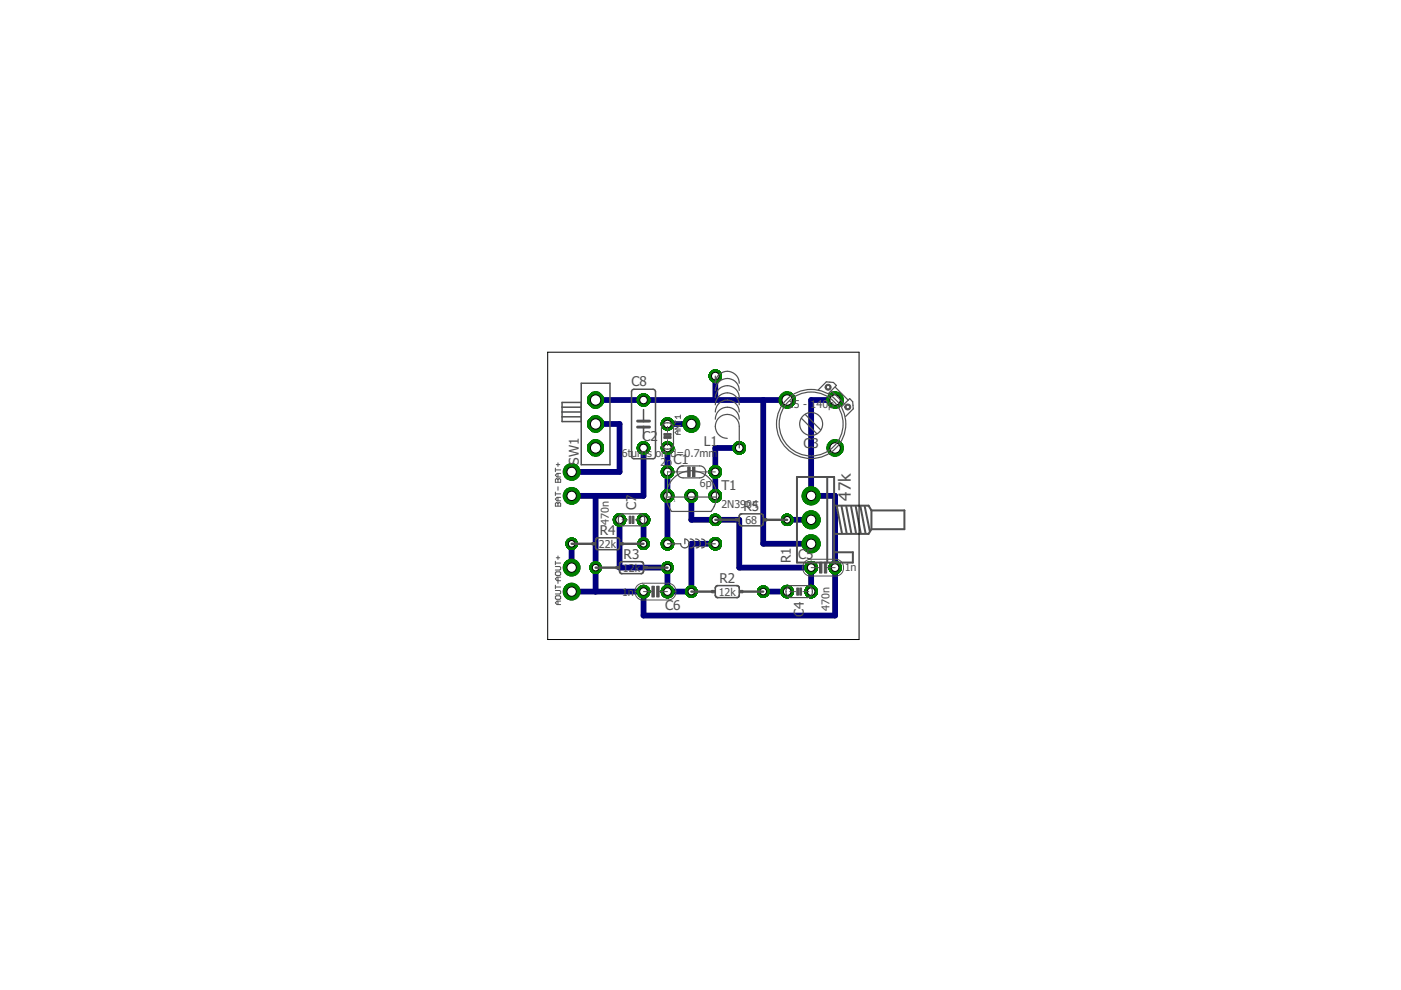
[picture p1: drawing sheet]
<svg xmlns="http://www.w3.org/2000/svg" width="297mm" height="210mm" viewBox="0 0 297 210" stroke-linecap="round" stroke-linejoin="round" font-family="sans-serif">
<defs><g id="words">
<text font-size="3.6" fill="#505050" x="180.4" y="106.1" transform="rotate(-90 180.4 106.1)">47k</text>
<g font-size="2.9" fill="#505050">
<text x="133.9" y="81.8">C8</text>
<text x="136.2" y="93.5">C2</text>
<text x="149.2" y="94.5">L1</text>
<text x="170.3" y="95">C</text>
<text x="172" y="95">3</text>
<text x="122.7" y="98.5" transform="rotate(-90 122.7 98.5)">SW1</text>
<text x="142.8" y="98.4">C1</text>
<text x="152.9" y="103.9">T1</text>
<text x="127.1" y="113.5">R4</text>
<text x="134.9" y="108.2" transform="rotate(-90 134.9 108.2)">C7</text>
<text x="157.6" y="108.4">R5</text>
<text x="132.2" y="118.6">R3</text>
<text x="167.7" y="119.3" transform="rotate(-90 167.7 119.3)">R1</text>
<text x="169.2" y="118.4">C5</text>
<text x="152.5" y="123.7">R2</text>
<text x="141" y="129.4">C6</text>
<text x="170.5" y="130.8" transform="rotate(-90 170.5 130.8)">C4</text>
</g>
<g font-size="2.3" fill="#505050">
<text x="167.1" y="86.5">15 - 140p</text>
<text x="131.8" y="96.8">6turns on</text>
<text x="140" y="98.9">2p</text>
<text x="142.2" y="96.8">d=0.7mm</text>
<text x="148.4" y="103.3">6p</text>
<text x="152.9" y="107.7">2N3904</text>
<text x="129.1" y="111.2" transform="rotate(-90 129.1 111.2)">470n</text>
<text x="158" y="111">68</text>
<text x="127" y="116.1">22k</text>
<text x="132.1" y="121.2">12k</text>
<text x="179.1" y="121.2">1n</text>
<text x="131.9" y="126.3">1n</text>
<text x="152.4" y="126.3">12k</text>
<text x="175.9" y="129.4" transform="rotate(-90 175.9 129.4)">470n</text>
</g>
<text font-size=".8" fill="#505050" x="142.8" y="106.4">1</text>
</g></defs>
<g fill="none" stroke="#000080" stroke-width="1.2">
<path d="M151.7 79.7v5.1M126.3 84.8h40.6M126.3 89.9h5.1v10.2h-10.2M136.4 95v10.1h-15.2M141.5 95v20.3M141.5 89.9h5.1M156.7 95h-5v10.1M161.8 84.8v30.5h10.2M177.1 84.8h-5.1v20.3h5.1v25.4h-40.7v-5.1h-15.2M121.2 115.3v5.1M126.3 105.1v20.3M131.4 110.2v10.2h10.1v5h5.1v-10.1h5.1"/>
<path d="M136.4 110.2v5.1M146.6 105.1v5.1h10.1v10.2h15.3v5M166.9 110.2h5.1M161.8 125.4h5.1"/>
</g>
<circle cx="146.6" cy="89.9" r="1.78" fill="#008000" stroke="#008000" stroke-width=".21"/>
<circle cx="146.6" cy="89.9" r=".99" fill="#fff" stroke="#000" stroke-width=".21"/>
<circle cx="121.2" cy="120.4" r="1.78" fill="#008000" stroke="#008000" stroke-width=".21"/>
<circle cx="121.2" cy="120.4" r=".99" fill="#fff" stroke="#000" stroke-width=".21"/>
<circle cx="121.2" cy="125.4" r="1.78" fill="#008000" stroke="#008000" stroke-width=".21"/>
<circle cx="121.2" cy="125.4" r=".99" fill="#fff" stroke="#000" stroke-width=".21"/>
<circle cx="121.2" cy="100.1" r="1.78" fill="#008000" stroke="#008000" stroke-width=".21"/>
<circle cx="121.2" cy="100.1" r=".99" fill="#fff" stroke="#000" stroke-width=".21"/>
<circle cx="121.2" cy="105.1" r="1.78" fill="#008000" stroke="#008000" stroke-width=".21"/>
<circle cx="121.2" cy="105.1" r=".99" fill="#fff" stroke="#000" stroke-width=".21"/>
<circle cx="151.7" cy="100.1" r="1.31" fill="#008000" stroke="#008000" stroke-width=".21"/>
<circle cx="151.7" cy="100.1" r=".8" fill="#fff" stroke="#000" stroke-width=".21"/>
<circle cx="141.5" cy="100.1" r="1.31" fill="#008000" stroke="#008000" stroke-width=".21"/>
<circle cx="141.5" cy="100.1" r=".8" fill="#fff" stroke="#000" stroke-width=".21"/>
<circle cx="141.5" cy="95" r="1.31" fill="#008000" stroke="#008000" stroke-width=".21"/>
<circle cx="141.5" cy="95" r=".8" fill="#fff" stroke="#000" stroke-width=".21"/>
<circle cx="141.5" cy="89.9" r="1.31" fill="#008000" stroke="#008000" stroke-width=".21"/>
<circle cx="141.5" cy="89.9" r=".8" fill="#fff" stroke="#000" stroke-width=".21"/>
<circle cx="177.1" cy="95" r="1.78" fill="#008000" stroke="#008000" stroke-width=".21"/>
<circle cx="177.1" cy="95" r="1.1" fill="#fff" stroke="#000" stroke-width=".21"/>
<circle cx="177.1" cy="84.8" r="1.78" fill="#008000" stroke="#008000" stroke-width=".21"/>
<circle cx="177.1" cy="84.8" r="1.1" fill="#fff" stroke="#000" stroke-width=".21"/>
<circle cx="166.9" cy="84.8" r="1.78" fill="#008000" stroke="#008000" stroke-width=".21"/>
<circle cx="166.9" cy="84.8" r="1.1" fill="#fff" stroke="#000" stroke-width=".21"/>
<circle cx="172" cy="125.4" r="1.31" fill="#008000" stroke="#008000" stroke-width=".21"/>
<circle cx="172" cy="125.4" r=".8" fill="#fff" stroke="#000" stroke-width=".21"/>
<circle cx="166.9" cy="125.4" r="1.31" fill="#008000" stroke="#008000" stroke-width=".21"/>
<circle cx="166.9" cy="125.4" r=".8" fill="#fff" stroke="#000" stroke-width=".21"/>
<circle cx="177.1" cy="120.4" r="1.31" fill="#008000" stroke="#008000" stroke-width=".21"/>
<circle cx="177.1" cy="120.4" r=".8" fill="#fff" stroke="#000" stroke-width=".21"/>
<circle cx="172" cy="120.4" r="1.31" fill="#008000" stroke="#008000" stroke-width=".21"/>
<circle cx="172" cy="120.4" r=".8" fill="#fff" stroke="#000" stroke-width=".21"/>
<circle cx="136.4" cy="125.4" r="1.31" fill="#008000" stroke="#008000" stroke-width=".21"/>
<circle cx="136.4" cy="125.4" r=".8" fill="#fff" stroke="#000" stroke-width=".21"/>
<circle cx="141.5" cy="125.4" r="1.31" fill="#008000" stroke="#008000" stroke-width=".21"/>
<circle cx="141.5" cy="125.4" r=".8" fill="#fff" stroke="#000" stroke-width=".21"/>
<circle cx="131.4" cy="110.2" r="1.31" fill="#008000" stroke="#008000" stroke-width=".21"/>
<circle cx="131.4" cy="110.2" r=".8" fill="#fff" stroke="#000" stroke-width=".21"/>
<circle cx="136.4" cy="110.2" r="1.31" fill="#008000" stroke="#008000" stroke-width=".21"/>
<circle cx="136.4" cy="110.2" r=".8" fill="#fff" stroke="#000" stroke-width=".21"/>
<circle cx="136.4" cy="84.8" r="1.31" fill="#008000" stroke="#008000" stroke-width=".21"/>
<circle cx="136.4" cy="84.8" r=".8" fill="#fff" stroke="#000" stroke-width=".21"/>
<circle cx="136.4" cy="95" r="1.31" fill="#008000" stroke="#008000" stroke-width=".21"/>
<circle cx="136.4" cy="95" r=".8" fill="#fff" stroke="#000" stroke-width=".21"/>
<circle cx="156.7" cy="95" r="1.31" fill="#008000" stroke="#008000" stroke-width=".21"/>
<circle cx="156.7" cy="95" r=".8" fill="#fff" stroke="#000" stroke-width=".21"/>
<circle cx="151.7" cy="79.7" r="1.31" fill="#008000" stroke="#008000" stroke-width=".21"/>
<circle cx="151.7" cy="79.7" r=".8" fill="#fff" stroke="#000" stroke-width=".21"/>
<circle cx="141.5" cy="115.3" r="1.31" fill="#008000" stroke="#008000" stroke-width=".21"/>
<circle cx="141.5" cy="115.3" r=".8" fill="#fff" stroke="#000" stroke-width=".21"/>
<circle cx="151.7" cy="115.3" r="1.31" fill="#008000" stroke="#008000" stroke-width=".21"/>
<circle cx="151.7" cy="115.3" r=".8" fill="#fff" stroke="#000" stroke-width=".21"/>
<circle cx="172" cy="115.3" r="1.93" fill="#008000" stroke="#008000" stroke-width=".21"/>
<circle cx="172" cy="115.3" r=".99" fill="#fff" stroke="#000" stroke-width=".21"/>
<circle cx="172" cy="110.2" r="1.93" fill="#008000" stroke="#008000" stroke-width=".21"/>
<circle cx="172" cy="110.2" r=".99" fill="#fff" stroke="#000" stroke-width=".21"/>
<circle cx="172" cy="105.1" r="1.93" fill="#008000" stroke="#008000" stroke-width=".21"/>
<circle cx="172" cy="105.1" r=".99" fill="#fff" stroke="#000" stroke-width=".21"/>
<circle cx="161.8" cy="125.4" r="1.21" fill="#008000" stroke="#008000" stroke-width=".21"/>
<circle cx="161.8" cy="125.4" r=".7" fill="#fff" stroke="#000" stroke-width=".21"/>
<circle cx="146.6" cy="125.4" r="1.21" fill="#008000" stroke="#008000" stroke-width=".21"/>
<circle cx="146.6" cy="125.4" r=".7" fill="#fff" stroke="#000" stroke-width=".21"/>
<circle cx="141.5" cy="120.4" r="1.21" fill="#008000" stroke="#008000" stroke-width=".21"/>
<circle cx="141.5" cy="120.4" r=".7" fill="#fff" stroke="#000" stroke-width=".21"/>
<circle cx="126.3" cy="120.4" r="1.21" fill="#008000" stroke="#008000" stroke-width=".21"/>
<circle cx="126.3" cy="120.4" r=".7" fill="#fff" stroke="#000" stroke-width=".21"/>
<circle cx="136.4" cy="115.3" r="1.21" fill="#008000" stroke="#008000" stroke-width=".21"/>
<circle cx="136.4" cy="115.3" r=".7" fill="#fff" stroke="#000" stroke-width=".21"/>
<circle cx="121.2" cy="115.3" r="1.21" fill="#008000" stroke="#008000" stroke-width=".21"/>
<circle cx="121.2" cy="115.3" r=".7" fill="#fff" stroke="#000" stroke-width=".21"/>
<circle cx="166.9" cy="110.2" r="1.21" fill="#008000" stroke="#008000" stroke-width=".21"/>
<circle cx="166.9" cy="110.2" r=".7" fill="#fff" stroke="#000" stroke-width=".21"/>
<circle cx="151.7" cy="110.2" r="1.21" fill="#008000" stroke="#008000" stroke-width=".21"/>
<circle cx="151.7" cy="110.2" r=".7" fill="#fff" stroke="#000" stroke-width=".21"/>
<circle cx="126.3" cy="84.8" r="1.78" fill="#008000" stroke="#008000" stroke-width=".21"/>
<circle cx="126.3" cy="84.8" r="1.1" fill="#fff" stroke="#000" stroke-width=".21"/>
<circle cx="126.3" cy="89.9" r="1.78" fill="#008000" stroke="#008000" stroke-width=".21"/>
<circle cx="126.3" cy="89.9" r="1.1" fill="#fff" stroke="#000" stroke-width=".21"/>
<circle cx="126.3" cy="95" r="1.78" fill="#008000" stroke="#008000" stroke-width=".21"/>
<circle cx="126.3" cy="95" r="1.1" fill="#fff" stroke="#000" stroke-width=".21"/>
<circle cx="151.7" cy="105.1" r="1.42" fill="#008000" stroke="#008000" stroke-width=".21"/>
<circle cx="151.7" cy="105.1" r=".8" fill="#fff" stroke="#000" stroke-width=".21"/>
<circle cx="141.5" cy="105.1" r="1.42" fill="#008000" stroke="#008000" stroke-width=".21"/>
<circle cx="141.5" cy="105.1" r=".8" fill="#fff" stroke="#000" stroke-width=".21"/>
<circle cx="146.6" cy="105.1" r="1.42" fill="#008000" stroke="#008000" stroke-width=".21"/>
<circle cx="146.6" cy="105.1" r=".8" fill="#fff" stroke="#000" stroke-width=".21"/>
<circle cx="146.6" cy="89.9" r="1.5" fill="#008000" stroke="#008000" stroke-width=".21"/>
<circle cx="146.6" cy="89.9" r=".99" fill="#fff" stroke="#000" stroke-width=".21"/>
<circle cx="121.2" cy="120.4" r="1.5" fill="#008000" stroke="#008000" stroke-width=".21"/>
<circle cx="121.2" cy="120.4" r=".99" fill="#fff" stroke="#000" stroke-width=".21"/>
<circle cx="121.2" cy="125.4" r="1.5" fill="#008000" stroke="#008000" stroke-width=".21"/>
<circle cx="121.2" cy="125.4" r=".99" fill="#fff" stroke="#000" stroke-width=".21"/>
<circle cx="121.2" cy="100.1" r="1.5" fill="#008000" stroke="#008000" stroke-width=".21"/>
<circle cx="121.2" cy="100.1" r=".99" fill="#fff" stroke="#000" stroke-width=".21"/>
<circle cx="121.2" cy="105.1" r="1.5" fill="#008000" stroke="#008000" stroke-width=".21"/>
<circle cx="121.2" cy="105.1" r=".99" fill="#fff" stroke="#000" stroke-width=".21"/>
<circle cx="151.7" cy="100.1" r="1.31" fill="#008000" stroke="#008000" stroke-width=".21"/>
<circle cx="151.7" cy="100.1" r=".8" fill="#fff" stroke="#000" stroke-width=".21"/>
<circle cx="141.5" cy="100.1" r="1.31" fill="#008000" stroke="#008000" stroke-width=".21"/>
<circle cx="141.5" cy="100.1" r=".8" fill="#fff" stroke="#000" stroke-width=".21"/>
<circle cx="141.5" cy="95" r="1.31" fill="#008000" stroke="#008000" stroke-width=".21"/>
<circle cx="141.5" cy="95" r=".8" fill="#fff" stroke="#000" stroke-width=".21"/>
<circle cx="141.5" cy="89.9" r="1.31" fill="#008000" stroke="#008000" stroke-width=".21"/>
<circle cx="141.5" cy="89.9" r=".8" fill="#fff" stroke="#000" stroke-width=".21"/>
<circle cx="177.1" cy="95" r="1.65" fill="#008000" stroke="#008000" stroke-width=".21"/>
<circle cx="177.1" cy="95" r="1.1" fill="#fff" stroke="#000" stroke-width=".21"/>
<circle cx="177.1" cy="84.8" r="1.65" fill="#008000" stroke="#008000" stroke-width=".21"/>
<circle cx="177.1" cy="84.8" r="1.1" fill="#fff" stroke="#000" stroke-width=".21"/>
<circle cx="166.9" cy="84.8" r="1.65" fill="#008000" stroke="#008000" stroke-width=".21"/>
<circle cx="166.9" cy="84.8" r="1.1" fill="#fff" stroke="#000" stroke-width=".21"/>
<circle cx="172" cy="125.4" r="1.31" fill="#008000" stroke="#008000" stroke-width=".21"/>
<circle cx="172" cy="125.4" r=".8" fill="#fff" stroke="#000" stroke-width=".21"/>
<circle cx="166.9" cy="125.4" r="1.31" fill="#008000" stroke="#008000" stroke-width=".21"/>
<circle cx="166.9" cy="125.4" r=".8" fill="#fff" stroke="#000" stroke-width=".21"/>
<circle cx="177.1" cy="120.4" r="1.31" fill="#008000" stroke="#008000" stroke-width=".21"/>
<circle cx="177.1" cy="120.4" r=".8" fill="#fff" stroke="#000" stroke-width=".21"/>
<circle cx="172" cy="120.4" r="1.31" fill="#008000" stroke="#008000" stroke-width=".21"/>
<circle cx="172" cy="120.4" r=".8" fill="#fff" stroke="#000" stroke-width=".21"/>
<circle cx="136.4" cy="125.4" r="1.31" fill="#008000" stroke="#008000" stroke-width=".21"/>
<circle cx="136.4" cy="125.4" r=".8" fill="#fff" stroke="#000" stroke-width=".21"/>
<circle cx="141.5" cy="125.4" r="1.31" fill="#008000" stroke="#008000" stroke-width=".21"/>
<circle cx="141.5" cy="125.4" r=".8" fill="#fff" stroke="#000" stroke-width=".21"/>
<circle cx="131.4" cy="110.2" r="1.31" fill="#008000" stroke="#008000" stroke-width=".21"/>
<circle cx="131.4" cy="110.2" r=".8" fill="#fff" stroke="#000" stroke-width=".21"/>
<circle cx="136.4" cy="110.2" r="1.31" fill="#008000" stroke="#008000" stroke-width=".21"/>
<circle cx="136.4" cy="110.2" r=".8" fill="#fff" stroke="#000" stroke-width=".21"/>
<circle cx="136.4" cy="84.8" r="1.31" fill="#008000" stroke="#008000" stroke-width=".21"/>
<circle cx="136.4" cy="84.8" r=".8" fill="#fff" stroke="#000" stroke-width=".21"/>
<circle cx="136.4" cy="95" r="1.31" fill="#008000" stroke="#008000" stroke-width=".21"/>
<circle cx="136.4" cy="95" r=".8" fill="#fff" stroke="#000" stroke-width=".21"/>
<circle cx="156.7" cy="95" r="1.31" fill="#008000" stroke="#008000" stroke-width=".21"/>
<circle cx="156.7" cy="95" r=".8" fill="#fff" stroke="#000" stroke-width=".21"/>
<circle cx="151.7" cy="79.7" r="1.31" fill="#008000" stroke="#008000" stroke-width=".21"/>
<circle cx="151.7" cy="79.7" r=".8" fill="#fff" stroke="#000" stroke-width=".21"/>
<circle cx="141.5" cy="115.3" r="1.31" fill="#008000" stroke="#008000" stroke-width=".21"/>
<circle cx="141.5" cy="115.3" r=".8" fill="#fff" stroke="#000" stroke-width=".21"/>
<circle cx="151.7" cy="115.3" r="1.31" fill="#008000" stroke="#008000" stroke-width=".21"/>
<circle cx="151.7" cy="115.3" r=".8" fill="#fff" stroke="#000" stroke-width=".21"/>
<circle cx="172" cy="115.3" r="1.5" fill="#008000" stroke="#008000" stroke-width=".21"/>
<circle cx="172" cy="115.3" r=".99" fill="#fff" stroke="#000" stroke-width=".21"/>
<circle cx="172" cy="110.2" r="1.5" fill="#008000" stroke="#008000" stroke-width=".21"/>
<circle cx="172" cy="110.2" r=".99" fill="#fff" stroke="#000" stroke-width=".21"/>
<circle cx="172" cy="105.1" r="1.5" fill="#008000" stroke="#008000" stroke-width=".21"/>
<circle cx="172" cy="105.1" r=".99" fill="#fff" stroke="#000" stroke-width=".21"/>
<circle cx="161.8" cy="125.4" r="1.21" fill="#008000" stroke="#008000" stroke-width=".21"/>
<circle cx="161.8" cy="125.4" r=".7" fill="#fff" stroke="#000" stroke-width=".21"/>
<circle cx="146.6" cy="125.4" r="1.21" fill="#008000" stroke="#008000" stroke-width=".21"/>
<circle cx="146.6" cy="125.4" r=".7" fill="#fff" stroke="#000" stroke-width=".21"/>
<circle cx="141.5" cy="120.4" r="1.21" fill="#008000" stroke="#008000" stroke-width=".21"/>
<circle cx="141.5" cy="120.4" r=".7" fill="#fff" stroke="#000" stroke-width=".21"/>
<circle cx="126.3" cy="120.4" r="1.21" fill="#008000" stroke="#008000" stroke-width=".21"/>
<circle cx="126.3" cy="120.4" r=".7" fill="#fff" stroke="#000" stroke-width=".21"/>
<circle cx="136.4" cy="115.3" r="1.21" fill="#008000" stroke="#008000" stroke-width=".21"/>
<circle cx="136.4" cy="115.3" r=".7" fill="#fff" stroke="#000" stroke-width=".21"/>
<circle cx="121.2" cy="115.3" r="1.21" fill="#008000" stroke="#008000" stroke-width=".21"/>
<circle cx="121.2" cy="115.3" r=".7" fill="#fff" stroke="#000" stroke-width=".21"/>
<circle cx="166.9" cy="110.2" r="1.21" fill="#008000" stroke="#008000" stroke-width=".21"/>
<circle cx="166.9" cy="110.2" r=".7" fill="#fff" stroke="#000" stroke-width=".21"/>
<circle cx="151.7" cy="110.2" r="1.21" fill="#008000" stroke="#008000" stroke-width=".21"/>
<circle cx="151.7" cy="110.2" r=".7" fill="#fff" stroke="#000" stroke-width=".21"/>
<circle cx="126.3" cy="84.8" r="1.65" fill="#008000" stroke="#008000" stroke-width=".21"/>
<circle cx="126.3" cy="84.8" r="1.1" fill="#fff" stroke="#000" stroke-width=".21"/>
<circle cx="126.3" cy="89.9" r="1.65" fill="#008000" stroke="#008000" stroke-width=".21"/>
<circle cx="126.3" cy="89.9" r="1.1" fill="#fff" stroke="#000" stroke-width=".21"/>
<circle cx="126.3" cy="95" r="1.65" fill="#008000" stroke="#008000" stroke-width=".21"/>
<circle cx="126.3" cy="95" r="1.1" fill="#fff" stroke="#000" stroke-width=".21"/>
<circle cx="151.7" cy="105.1" r="1.31" fill="#008000" stroke="#008000" stroke-width=".21"/>
<circle cx="151.7" cy="105.1" r=".8" fill="#fff" stroke="#000" stroke-width=".21"/>
<circle cx="141.5" cy="105.1" r="1.31" fill="#008000" stroke="#008000" stroke-width=".21"/>
<circle cx="141.5" cy="105.1" r=".8" fill="#fff" stroke="#000" stroke-width=".21"/>
<circle cx="146.6" cy="105.1" r="1.31" fill="#008000" stroke="#008000" stroke-width=".21"/>
<circle cx="146.6" cy="105.1" r=".8" fill="#fff" stroke="#000" stroke-width=".21"/>
<circle cx="146.6" cy="89.9" r="1.5" fill="#008000" stroke="#008000" stroke-width=".21"/>
<circle cx="146.6" cy="89.9" r=".99" fill="#fff" stroke="#000" stroke-width=".21"/>
<circle cx="121.2" cy="120.4" r="1.5" fill="#008000" stroke="#008000" stroke-width=".21"/>
<circle cx="121.2" cy="120.4" r=".99" fill="#fff" stroke="#000" stroke-width=".21"/>
<circle cx="121.2" cy="125.4" r="1.5" fill="#008000" stroke="#008000" stroke-width=".21"/>
<circle cx="121.2" cy="125.4" r=".99" fill="#fff" stroke="#000" stroke-width=".21"/>
<circle cx="121.2" cy="100.1" r="1.5" fill="#008000" stroke="#008000" stroke-width=".21"/>
<circle cx="121.2" cy="100.1" r=".99" fill="#fff" stroke="#000" stroke-width=".21"/>
<circle cx="121.2" cy="105.1" r="1.5" fill="#008000" stroke="#008000" stroke-width=".21"/>
<circle cx="121.2" cy="105.1" r=".99" fill="#fff" stroke="#000" stroke-width=".21"/>
<circle cx="151.7" cy="100.1" r="1.31" fill="#008000" stroke="#008000" stroke-width=".21"/>
<circle cx="151.7" cy="100.1" r=".8" fill="#fff" stroke="#000" stroke-width=".21"/>
<circle cx="141.5" cy="100.1" r="1.31" fill="#008000" stroke="#008000" stroke-width=".21"/>
<circle cx="141.5" cy="100.1" r=".8" fill="#fff" stroke="#000" stroke-width=".21"/>
<circle cx="141.5" cy="95" r="1.31" fill="#008000" stroke="#008000" stroke-width=".21"/>
<circle cx="141.5" cy="95" r=".8" fill="#fff" stroke="#000" stroke-width=".21"/>
<circle cx="141.5" cy="89.9" r="1.31" fill="#008000" stroke="#008000" stroke-width=".21"/>
<circle cx="141.5" cy="89.9" r=".8" fill="#fff" stroke="#000" stroke-width=".21"/>
<circle cx="177.1" cy="95" r="1.65" fill="#008000" stroke="#008000" stroke-width=".21"/>
<circle cx="177.1" cy="95" r="1.1" fill="#fff" stroke="#000" stroke-width=".21"/>
<circle cx="177.1" cy="84.8" r="1.65" fill="#008000" stroke="#008000" stroke-width=".21"/>
<circle cx="177.1" cy="84.8" r="1.1" fill="#fff" stroke="#000" stroke-width=".21"/>
<circle cx="166.9" cy="84.8" r="1.65" fill="#008000" stroke="#008000" stroke-width=".21"/>
<circle cx="166.9" cy="84.8" r="1.1" fill="#fff" stroke="#000" stroke-width=".21"/>
<circle cx="172" cy="125.4" r="1.31" fill="#008000" stroke="#008000" stroke-width=".21"/>
<circle cx="172" cy="125.4" r=".8" fill="#fff" stroke="#000" stroke-width=".21"/>
<circle cx="166.9" cy="125.4" r="1.31" fill="#008000" stroke="#008000" stroke-width=".21"/>
<circle cx="166.9" cy="125.4" r=".8" fill="#fff" stroke="#000" stroke-width=".21"/>
<circle cx="177.1" cy="120.4" r="1.31" fill="#008000" stroke="#008000" stroke-width=".21"/>
<circle cx="177.1" cy="120.4" r=".8" fill="#fff" stroke="#000" stroke-width=".21"/>
<circle cx="172" cy="120.4" r="1.31" fill="#008000" stroke="#008000" stroke-width=".21"/>
<circle cx="172" cy="120.4" r=".8" fill="#fff" stroke="#000" stroke-width=".21"/>
<circle cx="136.4" cy="125.4" r="1.31" fill="#008000" stroke="#008000" stroke-width=".21"/>
<circle cx="136.4" cy="125.4" r=".8" fill="#fff" stroke="#000" stroke-width=".21"/>
<circle cx="141.5" cy="125.4" r="1.31" fill="#008000" stroke="#008000" stroke-width=".21"/>
<circle cx="141.5" cy="125.4" r=".8" fill="#fff" stroke="#000" stroke-width=".21"/>
<circle cx="131.4" cy="110.2" r="1.31" fill="#008000" stroke="#008000" stroke-width=".21"/>
<circle cx="131.4" cy="110.2" r=".8" fill="#fff" stroke="#000" stroke-width=".21"/>
<circle cx="136.4" cy="110.2" r="1.31" fill="#008000" stroke="#008000" stroke-width=".21"/>
<circle cx="136.4" cy="110.2" r=".8" fill="#fff" stroke="#000" stroke-width=".21"/>
<circle cx="136.4" cy="84.8" r="1.31" fill="#008000" stroke="#008000" stroke-width=".21"/>
<circle cx="136.4" cy="84.8" r=".8" fill="#fff" stroke="#000" stroke-width=".21"/>
<circle cx="136.4" cy="95" r="1.31" fill="#008000" stroke="#008000" stroke-width=".21"/>
<circle cx="136.4" cy="95" r=".8" fill="#fff" stroke="#000" stroke-width=".21"/>
<circle cx="156.7" cy="95" r="1.31" fill="#008000" stroke="#008000" stroke-width=".21"/>
<circle cx="156.7" cy="95" r=".8" fill="#fff" stroke="#000" stroke-width=".21"/>
<circle cx="151.7" cy="79.7" r="1.31" fill="#008000" stroke="#008000" stroke-width=".21"/>
<circle cx="151.7" cy="79.7" r=".8" fill="#fff" stroke="#000" stroke-width=".21"/>
<circle cx="141.5" cy="115.3" r="1.31" fill="#008000" stroke="#008000" stroke-width=".21"/>
<circle cx="141.5" cy="115.3" r=".8" fill="#fff" stroke="#000" stroke-width=".21"/>
<circle cx="151.7" cy="115.3" r="1.31" fill="#008000" stroke="#008000" stroke-width=".21"/>
<circle cx="151.7" cy="115.3" r=".8" fill="#fff" stroke="#000" stroke-width=".21"/>
<circle cx="172" cy="115.3" r="1.5" fill="#008000" stroke="#008000" stroke-width=".21"/>
<circle cx="172" cy="115.3" r=".99" fill="#fff" stroke="#000" stroke-width=".21"/>
<circle cx="172" cy="110.2" r="1.5" fill="#008000" stroke="#008000" stroke-width=".21"/>
<circle cx="172" cy="110.2" r=".99" fill="#fff" stroke="#000" stroke-width=".21"/>
<circle cx="172" cy="105.1" r="1.5" fill="#008000" stroke="#008000" stroke-width=".21"/>
<circle cx="172" cy="105.1" r=".99" fill="#fff" stroke="#000" stroke-width=".21"/>
<circle cx="161.8" cy="125.4" r="1.21" fill="#008000" stroke="#008000" stroke-width=".21"/>
<circle cx="161.8" cy="125.4" r=".7" fill="#fff" stroke="#000" stroke-width=".21"/>
<circle cx="146.6" cy="125.4" r="1.21" fill="#008000" stroke="#008000" stroke-width=".21"/>
<circle cx="146.6" cy="125.4" r=".7" fill="#fff" stroke="#000" stroke-width=".21"/>
<circle cx="141.5" cy="120.4" r="1.21" fill="#008000" stroke="#008000" stroke-width=".21"/>
<circle cx="141.5" cy="120.4" r=".7" fill="#fff" stroke="#000" stroke-width=".21"/>
<circle cx="126.3" cy="120.4" r="1.21" fill="#008000" stroke="#008000" stroke-width=".21"/>
<circle cx="126.3" cy="120.4" r=".7" fill="#fff" stroke="#000" stroke-width=".21"/>
<circle cx="136.4" cy="115.3" r="1.21" fill="#008000" stroke="#008000" stroke-width=".21"/>
<circle cx="136.4" cy="115.3" r=".7" fill="#fff" stroke="#000" stroke-width=".21"/>
<circle cx="121.2" cy="115.3" r="1.21" fill="#008000" stroke="#008000" stroke-width=".21"/>
<circle cx="121.2" cy="115.3" r=".7" fill="#fff" stroke="#000" stroke-width=".21"/>
<circle cx="166.9" cy="110.2" r="1.21" fill="#008000" stroke="#008000" stroke-width=".21"/>
<circle cx="166.9" cy="110.2" r=".7" fill="#fff" stroke="#000" stroke-width=".21"/>
<circle cx="151.7" cy="110.2" r="1.21" fill="#008000" stroke="#008000" stroke-width=".21"/>
<circle cx="151.7" cy="110.2" r=".7" fill="#fff" stroke="#000" stroke-width=".21"/>
<circle cx="126.3" cy="84.8" r="1.65" fill="#008000" stroke="#008000" stroke-width=".21"/>
<circle cx="126.3" cy="84.8" r="1.1" fill="#fff" stroke="#000" stroke-width=".21"/>
<circle cx="126.3" cy="89.9" r="1.65" fill="#008000" stroke="#008000" stroke-width=".21"/>
<circle cx="126.3" cy="89.9" r="1.1" fill="#fff" stroke="#000" stroke-width=".21"/>
<circle cx="126.3" cy="95" r="1.65" fill="#008000" stroke="#008000" stroke-width=".21"/>
<circle cx="126.3" cy="95" r="1.1" fill="#fff" stroke="#000" stroke-width=".21"/>
<circle cx="151.7" cy="105.1" r="1.31" fill="#008000" stroke="#008000" stroke-width=".21"/>
<circle cx="151.7" cy="105.1" r=".8" fill="#fff" stroke="#000" stroke-width=".21"/>
<circle cx="141.5" cy="105.1" r="1.31" fill="#008000" stroke="#008000" stroke-width=".21"/>
<circle cx="141.5" cy="105.1" r=".8" fill="#fff" stroke="#000" stroke-width=".21"/>
<circle cx="146.6" cy="105.1" r="1.31" fill="#008000" stroke="#008000" stroke-width=".21"/>
<circle cx="146.6" cy="105.1" r=".8" fill="#fff" stroke="#000" stroke-width=".21"/>
<circle cx="146.6" cy="89.9" r="1.5" fill="#008000" stroke="#008000" stroke-width=".21"/>
<circle cx="146.6" cy="89.9" r=".99" fill="#fff" stroke="#000" stroke-width=".21"/>
<circle cx="121.2" cy="120.4" r="1.5" fill="#008000" stroke="#008000" stroke-width=".21"/>
<circle cx="121.2" cy="120.4" r=".99" fill="#fff" stroke="#000" stroke-width=".21"/>
<circle cx="121.2" cy="125.4" r="1.5" fill="#008000" stroke="#008000" stroke-width=".21"/>
<circle cx="121.2" cy="125.4" r=".99" fill="#fff" stroke="#000" stroke-width=".21"/>
<circle cx="121.2" cy="100.1" r="1.5" fill="#008000" stroke="#008000" stroke-width=".21"/>
<circle cx="121.2" cy="100.1" r=".99" fill="#fff" stroke="#000" stroke-width=".21"/>
<circle cx="121.2" cy="105.1" r="1.5" fill="#008000" stroke="#008000" stroke-width=".21"/>
<circle cx="121.2" cy="105.1" r=".99" fill="#fff" stroke="#000" stroke-width=".21"/>
<circle cx="151.7" cy="100.1" r="1.31" fill="#008000" stroke="#008000" stroke-width=".21"/>
<circle cx="151.7" cy="100.1" r=".8" fill="#fff" stroke="#000" stroke-width=".21"/>
<circle cx="141.5" cy="100.1" r="1.31" fill="#008000" stroke="#008000" stroke-width=".21"/>
<circle cx="141.5" cy="100.1" r=".8" fill="#fff" stroke="#000" stroke-width=".21"/>
<circle cx="141.5" cy="95" r="1.31" fill="#008000" stroke="#008000" stroke-width=".21"/>
<circle cx="141.5" cy="95" r=".8" fill="#fff" stroke="#000" stroke-width=".21"/>
<circle cx="141.5" cy="89.9" r="1.31" fill="#008000" stroke="#008000" stroke-width=".21"/>
<circle cx="141.5" cy="89.9" r=".8" fill="#fff" stroke="#000" stroke-width=".21"/>
<circle cx="177.1" cy="95" r="1.65" fill="#008000" stroke="#008000" stroke-width=".21"/>
<circle cx="177.1" cy="95" r="1.1" fill="#fff" stroke="#000" stroke-width=".21"/>
<circle cx="177.1" cy="84.8" r="1.65" fill="#008000" stroke="#008000" stroke-width=".21"/>
<circle cx="177.1" cy="84.8" r="1.1" fill="#fff" stroke="#000" stroke-width=".21"/>
<circle cx="166.9" cy="84.8" r="1.65" fill="#008000" stroke="#008000" stroke-width=".21"/>
<circle cx="166.9" cy="84.8" r="1.1" fill="#fff" stroke="#000" stroke-width=".21"/>
<circle cx="172" cy="125.4" r="1.31" fill="#008000" stroke="#008000" stroke-width=".21"/>
<circle cx="172" cy="125.4" r=".8" fill="#fff" stroke="#000" stroke-width=".21"/>
<circle cx="166.9" cy="125.4" r="1.31" fill="#008000" stroke="#008000" stroke-width=".21"/>
<circle cx="166.9" cy="125.4" r=".8" fill="#fff" stroke="#000" stroke-width=".21"/>
<circle cx="177.1" cy="120.4" r="1.31" fill="#008000" stroke="#008000" stroke-width=".21"/>
<circle cx="177.1" cy="120.4" r=".8" fill="#fff" stroke="#000" stroke-width=".21"/>
<circle cx="172" cy="120.4" r="1.31" fill="#008000" stroke="#008000" stroke-width=".21"/>
<circle cx="172" cy="120.4" r=".8" fill="#fff" stroke="#000" stroke-width=".21"/>
<circle cx="136.4" cy="125.4" r="1.31" fill="#008000" stroke="#008000" stroke-width=".21"/>
<circle cx="136.4" cy="125.4" r=".8" fill="#fff" stroke="#000" stroke-width=".21"/>
<circle cx="141.5" cy="125.4" r="1.31" fill="#008000" stroke="#008000" stroke-width=".21"/>
<circle cx="141.5" cy="125.4" r=".8" fill="#fff" stroke="#000" stroke-width=".21"/>
<circle cx="131.4" cy="110.2" r="1.31" fill="#008000" stroke="#008000" stroke-width=".21"/>
<circle cx="131.4" cy="110.2" r=".8" fill="#fff" stroke="#000" stroke-width=".21"/>
<circle cx="136.4" cy="110.2" r="1.31" fill="#008000" stroke="#008000" stroke-width=".21"/>
<circle cx="136.4" cy="110.2" r=".8" fill="#fff" stroke="#000" stroke-width=".21"/>
<circle cx="136.4" cy="84.8" r="1.31" fill="#008000" stroke="#008000" stroke-width=".21"/>
<circle cx="136.4" cy="84.8" r=".8" fill="#fff" stroke="#000" stroke-width=".21"/>
<circle cx="136.4" cy="95" r="1.31" fill="#008000" stroke="#008000" stroke-width=".21"/>
<circle cx="136.4" cy="95" r=".8" fill="#fff" stroke="#000" stroke-width=".21"/>
<circle cx="156.7" cy="95" r="1.31" fill="#008000" stroke="#008000" stroke-width=".21"/>
<circle cx="156.7" cy="95" r=".8" fill="#fff" stroke="#000" stroke-width=".21"/>
<circle cx="151.7" cy="79.7" r="1.31" fill="#008000" stroke="#008000" stroke-width=".21"/>
<circle cx="151.7" cy="79.7" r=".8" fill="#fff" stroke="#000" stroke-width=".21"/>
<circle cx="141.5" cy="115.3" r="1.31" fill="#008000" stroke="#008000" stroke-width=".21"/>
<circle cx="141.5" cy="115.3" r=".8" fill="#fff" stroke="#000" stroke-width=".21"/>
<circle cx="151.7" cy="115.3" r="1.31" fill="#008000" stroke="#008000" stroke-width=".21"/>
<circle cx="151.7" cy="115.3" r=".8" fill="#fff" stroke="#000" stroke-width=".21"/>
<circle cx="172" cy="115.3" r="1.5" fill="#008000" stroke="#008000" stroke-width=".21"/>
<circle cx="172" cy="115.3" r=".99" fill="#fff" stroke="#000" stroke-width=".21"/>
<circle cx="172" cy="110.2" r="1.5" fill="#008000" stroke="#008000" stroke-width=".21"/>
<circle cx="172" cy="110.2" r=".99" fill="#fff" stroke="#000" stroke-width=".21"/>
<circle cx="172" cy="105.1" r="1.5" fill="#008000" stroke="#008000" stroke-width=".21"/>
<circle cx="172" cy="105.1" r=".99" fill="#fff" stroke="#000" stroke-width=".21"/>
<circle cx="161.8" cy="125.4" r="1.21" fill="#008000" stroke="#008000" stroke-width=".21"/>
<circle cx="161.8" cy="125.4" r=".7" fill="#fff" stroke="#000" stroke-width=".21"/>
<circle cx="146.6" cy="125.4" r="1.21" fill="#008000" stroke="#008000" stroke-width=".21"/>
<circle cx="146.6" cy="125.4" r=".7" fill="#fff" stroke="#000" stroke-width=".21"/>
<circle cx="141.5" cy="120.4" r="1.21" fill="#008000" stroke="#008000" stroke-width=".21"/>
<circle cx="141.5" cy="120.4" r=".7" fill="#fff" stroke="#000" stroke-width=".21"/>
<circle cx="126.3" cy="120.4" r="1.21" fill="#008000" stroke="#008000" stroke-width=".21"/>
<circle cx="126.3" cy="120.4" r=".7" fill="#fff" stroke="#000" stroke-width=".21"/>
<circle cx="136.4" cy="115.3" r="1.21" fill="#008000" stroke="#008000" stroke-width=".21"/>
<circle cx="136.4" cy="115.3" r=".7" fill="#fff" stroke="#000" stroke-width=".21"/>
<circle cx="121.2" cy="115.3" r="1.21" fill="#008000" stroke="#008000" stroke-width=".21"/>
<circle cx="121.2" cy="115.3" r=".7" fill="#fff" stroke="#000" stroke-width=".21"/>
<circle cx="166.9" cy="110.2" r="1.21" fill="#008000" stroke="#008000" stroke-width=".21"/>
<circle cx="166.9" cy="110.2" r=".7" fill="#fff" stroke="#000" stroke-width=".21"/>
<circle cx="151.7" cy="110.2" r="1.21" fill="#008000" stroke="#008000" stroke-width=".21"/>
<circle cx="151.7" cy="110.2" r=".7" fill="#fff" stroke="#000" stroke-width=".21"/>
<circle cx="126.3" cy="84.8" r="1.65" fill="#008000" stroke="#008000" stroke-width=".21"/>
<circle cx="126.3" cy="84.8" r="1.1" fill="#fff" stroke="#000" stroke-width=".21"/>
<circle cx="126.3" cy="89.9" r="1.65" fill="#008000" stroke="#008000" stroke-width=".21"/>
<circle cx="126.3" cy="89.9" r="1.1" fill="#fff" stroke="#000" stroke-width=".21"/>
<circle cx="126.3" cy="95" r="1.65" fill="#008000" stroke="#008000" stroke-width=".21"/>
<circle cx="126.3" cy="95" r="1.1" fill="#fff" stroke="#000" stroke-width=".21"/>
<circle cx="151.7" cy="105.1" r="1.31" fill="#008000" stroke="#008000" stroke-width=".21"/>
<circle cx="151.7" cy="105.1" r=".8" fill="#fff" stroke="#000" stroke-width=".21"/>
<circle cx="141.5" cy="105.1" r="1.31" fill="#008000" stroke="#008000" stroke-width=".21"/>
<circle cx="141.5" cy="105.1" r=".8" fill="#fff" stroke="#000" stroke-width=".21"/>
<circle cx="146.6" cy="105.1" r="1.31" fill="#008000" stroke="#008000" stroke-width=".21"/>
<circle cx="146.6" cy="105.1" r=".8" fill="#fff" stroke="#000" stroke-width=".21"/>
<circle cx="146.6" cy="89.9" r="1.5" fill="#008000" stroke="#008000" stroke-width=".21"/>
<circle cx="146.6" cy="89.9" r=".99" fill="#fff" stroke="#000" stroke-width=".21"/>
<circle cx="121.2" cy="120.4" r="1.5" fill="#008000" stroke="#008000" stroke-width=".21"/>
<circle cx="121.2" cy="120.4" r=".99" fill="#fff" stroke="#000" stroke-width=".21"/>
<circle cx="121.2" cy="125.4" r="1.5" fill="#008000" stroke="#008000" stroke-width=".21"/>
<circle cx="121.2" cy="125.4" r=".99" fill="#fff" stroke="#000" stroke-width=".21"/>
<circle cx="121.2" cy="100.1" r="1.5" fill="#008000" stroke="#008000" stroke-width=".21"/>
<circle cx="121.2" cy="100.1" r=".99" fill="#fff" stroke="#000" stroke-width=".21"/>
<circle cx="121.2" cy="105.1" r="1.5" fill="#008000" stroke="#008000" stroke-width=".21"/>
<circle cx="121.2" cy="105.1" r=".99" fill="#fff" stroke="#000" stroke-width=".21"/>
<circle cx="151.7" cy="100.1" r="1.31" fill="#008000" stroke="#008000" stroke-width=".21"/>
<circle cx="151.7" cy="100.1" r=".8" fill="#fff" stroke="#000" stroke-width=".21"/>
<circle cx="141.5" cy="100.1" r="1.31" fill="#008000" stroke="#008000" stroke-width=".21"/>
<circle cx="141.5" cy="100.1" r=".8" fill="#fff" stroke="#000" stroke-width=".21"/>
<circle cx="141.5" cy="95" r="1.31" fill="#008000" stroke="#008000" stroke-width=".21"/>
<circle cx="141.5" cy="95" r=".8" fill="#fff" stroke="#000" stroke-width=".21"/>
<circle cx="141.5" cy="89.9" r="1.31" fill="#008000" stroke="#008000" stroke-width=".21"/>
<circle cx="141.5" cy="89.9" r=".8" fill="#fff" stroke="#000" stroke-width=".21"/>
<circle cx="177.1" cy="95" r="1.65" fill="#008000" stroke="#008000" stroke-width=".21"/>
<circle cx="177.1" cy="95" r="1.1" fill="#fff" stroke="#000" stroke-width=".21"/>
<circle cx="177.1" cy="84.8" r="1.65" fill="#008000" stroke="#008000" stroke-width=".21"/>
<circle cx="177.1" cy="84.8" r="1.1" fill="#fff" stroke="#000" stroke-width=".21"/>
<circle cx="166.9" cy="84.8" r="1.65" fill="#008000" stroke="#008000" stroke-width=".21"/>
<circle cx="166.9" cy="84.8" r="1.1" fill="#fff" stroke="#000" stroke-width=".21"/>
<circle cx="172" cy="125.4" r="1.31" fill="#008000" stroke="#008000" stroke-width=".21"/>
<circle cx="172" cy="125.4" r=".8" fill="#fff" stroke="#000" stroke-width=".21"/>
<circle cx="166.9" cy="125.4" r="1.31" fill="#008000" stroke="#008000" stroke-width=".21"/>
<circle cx="166.9" cy="125.4" r=".8" fill="#fff" stroke="#000" stroke-width=".21"/>
<circle cx="177.1" cy="120.4" r="1.31" fill="#008000" stroke="#008000" stroke-width=".21"/>
<circle cx="177.1" cy="120.4" r=".8" fill="#fff" stroke="#000" stroke-width=".21"/>
<circle cx="172" cy="120.4" r="1.31" fill="#008000" stroke="#008000" stroke-width=".21"/>
<circle cx="172" cy="120.4" r=".8" fill="#fff" stroke="#000" stroke-width=".21"/>
<circle cx="136.4" cy="125.4" r="1.31" fill="#008000" stroke="#008000" stroke-width=".21"/>
<circle cx="136.4" cy="125.4" r=".8" fill="#fff" stroke="#000" stroke-width=".21"/>
<circle cx="141.5" cy="125.4" r="1.31" fill="#008000" stroke="#008000" stroke-width=".21"/>
<circle cx="141.5" cy="125.4" r=".8" fill="#fff" stroke="#000" stroke-width=".21"/>
<circle cx="131.4" cy="110.2" r="1.31" fill="#008000" stroke="#008000" stroke-width=".21"/>
<circle cx="131.4" cy="110.2" r=".8" fill="#fff" stroke="#000" stroke-width=".21"/>
<circle cx="136.4" cy="110.2" r="1.31" fill="#008000" stroke="#008000" stroke-width=".21"/>
<circle cx="136.4" cy="110.2" r=".8" fill="#fff" stroke="#000" stroke-width=".21"/>
<circle cx="136.4" cy="84.8" r="1.31" fill="#008000" stroke="#008000" stroke-width=".21"/>
<circle cx="136.4" cy="84.8" r=".8" fill="#fff" stroke="#000" stroke-width=".21"/>
<circle cx="136.4" cy="95" r="1.31" fill="#008000" stroke="#008000" stroke-width=".21"/>
<circle cx="136.4" cy="95" r=".8" fill="#fff" stroke="#000" stroke-width=".21"/>
<circle cx="156.7" cy="95" r="1.31" fill="#008000" stroke="#008000" stroke-width=".21"/>
<circle cx="156.7" cy="95" r=".8" fill="#fff" stroke="#000" stroke-width=".21"/>
<circle cx="151.7" cy="79.7" r="1.31" fill="#008000" stroke="#008000" stroke-width=".21"/>
<circle cx="151.7" cy="79.7" r=".8" fill="#fff" stroke="#000" stroke-width=".21"/>
<circle cx="141.5" cy="115.3" r="1.31" fill="#008000" stroke="#008000" stroke-width=".21"/>
<circle cx="141.5" cy="115.3" r=".8" fill="#fff" stroke="#000" stroke-width=".21"/>
<circle cx="151.7" cy="115.3" r="1.31" fill="#008000" stroke="#008000" stroke-width=".21"/>
<circle cx="151.7" cy="115.3" r=".8" fill="#fff" stroke="#000" stroke-width=".21"/>
<circle cx="172" cy="115.3" r="1.5" fill="#008000" stroke="#008000" stroke-width=".21"/>
<circle cx="172" cy="115.3" r=".99" fill="#fff" stroke="#000" stroke-width=".21"/>
<circle cx="172" cy="110.2" r="1.5" fill="#008000" stroke="#008000" stroke-width=".21"/>
<circle cx="172" cy="110.2" r=".99" fill="#fff" stroke="#000" stroke-width=".21"/>
<circle cx="172" cy="105.1" r="1.5" fill="#008000" stroke="#008000" stroke-width=".21"/>
<circle cx="172" cy="105.1" r=".99" fill="#fff" stroke="#000" stroke-width=".21"/>
<circle cx="161.8" cy="125.4" r="1.21" fill="#008000" stroke="#008000" stroke-width=".21"/>
<circle cx="161.8" cy="125.4" r=".7" fill="#fff" stroke="#000" stroke-width=".21"/>
<circle cx="146.6" cy="125.4" r="1.21" fill="#008000" stroke="#008000" stroke-width=".21"/>
<circle cx="146.6" cy="125.4" r=".7" fill="#fff" stroke="#000" stroke-width=".21"/>
<circle cx="141.5" cy="120.4" r="1.21" fill="#008000" stroke="#008000" stroke-width=".21"/>
<circle cx="141.5" cy="120.4" r=".7" fill="#fff" stroke="#000" stroke-width=".21"/>
<circle cx="126.3" cy="120.4" r="1.21" fill="#008000" stroke="#008000" stroke-width=".21"/>
<circle cx="126.3" cy="120.4" r=".7" fill="#fff" stroke="#000" stroke-width=".21"/>
<circle cx="136.4" cy="115.3" r="1.21" fill="#008000" stroke="#008000" stroke-width=".21"/>
<circle cx="136.4" cy="115.3" r=".7" fill="#fff" stroke="#000" stroke-width=".21"/>
<circle cx="121.2" cy="115.3" r="1.21" fill="#008000" stroke="#008000" stroke-width=".21"/>
<circle cx="121.2" cy="115.3" r=".7" fill="#fff" stroke="#000" stroke-width=".21"/>
<circle cx="166.9" cy="110.2" r="1.21" fill="#008000" stroke="#008000" stroke-width=".21"/>
<circle cx="166.9" cy="110.2" r=".7" fill="#fff" stroke="#000" stroke-width=".21"/>
<circle cx="151.7" cy="110.2" r="1.21" fill="#008000" stroke="#008000" stroke-width=".21"/>
<circle cx="151.7" cy="110.2" r=".7" fill="#fff" stroke="#000" stroke-width=".21"/>
<circle cx="126.3" cy="84.8" r="1.65" fill="#008000" stroke="#008000" stroke-width=".21"/>
<circle cx="126.3" cy="84.8" r="1.1" fill="#fff" stroke="#000" stroke-width=".21"/>
<circle cx="126.3" cy="89.9" r="1.65" fill="#008000" stroke="#008000" stroke-width=".21"/>
<circle cx="126.3" cy="89.9" r="1.1" fill="#fff" stroke="#000" stroke-width=".21"/>
<circle cx="126.3" cy="95" r="1.65" fill="#008000" stroke="#008000" stroke-width=".21"/>
<circle cx="126.3" cy="95" r="1.1" fill="#fff" stroke="#000" stroke-width=".21"/>
<circle cx="151.7" cy="105.1" r="1.31" fill="#008000" stroke="#008000" stroke-width=".21"/>
<circle cx="151.7" cy="105.1" r=".8" fill="#fff" stroke="#000" stroke-width=".21"/>
<circle cx="141.5" cy="105.1" r="1.31" fill="#008000" stroke="#008000" stroke-width=".21"/>
<circle cx="141.5" cy="105.1" r=".8" fill="#fff" stroke="#000" stroke-width=".21"/>
<circle cx="146.6" cy="105.1" r="1.31" fill="#008000" stroke="#008000" stroke-width=".21"/>
<circle cx="146.6" cy="105.1" r=".8" fill="#fff" stroke="#000" stroke-width=".21"/>
<circle cx="146.6" cy="89.9" r="1.5" fill="#008000" stroke="#008000" stroke-width=".21"/>
<circle cx="146.6" cy="89.9" r=".99" fill="#fff" stroke="#000" stroke-width=".21"/>
<circle cx="121.2" cy="120.4" r="1.5" fill="#008000" stroke="#008000" stroke-width=".21"/>
<circle cx="121.2" cy="120.4" r=".99" fill="#fff" stroke="#000" stroke-width=".21"/>
<circle cx="121.2" cy="125.4" r="1.5" fill="#008000" stroke="#008000" stroke-width=".21"/>
<circle cx="121.2" cy="125.4" r=".99" fill="#fff" stroke="#000" stroke-width=".21"/>
<circle cx="121.2" cy="100.1" r="1.5" fill="#008000" stroke="#008000" stroke-width=".21"/>
<circle cx="121.2" cy="100.1" r=".99" fill="#fff" stroke="#000" stroke-width=".21"/>
<circle cx="121.2" cy="105.1" r="1.5" fill="#008000" stroke="#008000" stroke-width=".21"/>
<circle cx="121.2" cy="105.1" r=".99" fill="#fff" stroke="#000" stroke-width=".21"/>
<circle cx="151.7" cy="100.1" r="1.31" fill="#008000" stroke="#008000" stroke-width=".21"/>
<circle cx="151.7" cy="100.1" r=".8" fill="#fff" stroke="#000" stroke-width=".21"/>
<circle cx="141.5" cy="100.1" r="1.31" fill="#008000" stroke="#008000" stroke-width=".21"/>
<circle cx="141.5" cy="100.1" r=".8" fill="#fff" stroke="#000" stroke-width=".21"/>
<circle cx="141.5" cy="95" r="1.31" fill="#008000" stroke="#008000" stroke-width=".21"/>
<circle cx="141.5" cy="95" r=".8" fill="#fff" stroke="#000" stroke-width=".21"/>
<circle cx="141.5" cy="89.9" r="1.31" fill="#008000" stroke="#008000" stroke-width=".21"/>
<circle cx="141.5" cy="89.9" r=".8" fill="#fff" stroke="#000" stroke-width=".21"/>
<circle cx="177.1" cy="95" r="1.65" fill="#008000" stroke="#008000" stroke-width=".21"/>
<circle cx="177.1" cy="95" r="1.1" fill="#fff" stroke="#000" stroke-width=".21"/>
<circle cx="177.1" cy="84.8" r="1.65" fill="#008000" stroke="#008000" stroke-width=".21"/>
<circle cx="177.1" cy="84.8" r="1.1" fill="#fff" stroke="#000" stroke-width=".21"/>
<circle cx="166.9" cy="84.8" r="1.65" fill="#008000" stroke="#008000" stroke-width=".21"/>
<circle cx="166.9" cy="84.8" r="1.1" fill="#fff" stroke="#000" stroke-width=".21"/>
<circle cx="172" cy="125.4" r="1.31" fill="#008000" stroke="#008000" stroke-width=".21"/>
<circle cx="172" cy="125.4" r=".8" fill="#fff" stroke="#000" stroke-width=".21"/>
<circle cx="166.9" cy="125.4" r="1.31" fill="#008000" stroke="#008000" stroke-width=".21"/>
<circle cx="166.9" cy="125.4" r=".8" fill="#fff" stroke="#000" stroke-width=".21"/>
<circle cx="177.1" cy="120.4" r="1.31" fill="#008000" stroke="#008000" stroke-width=".21"/>
<circle cx="177.1" cy="120.4" r=".8" fill="#fff" stroke="#000" stroke-width=".21"/>
<circle cx="172" cy="120.4" r="1.31" fill="#008000" stroke="#008000" stroke-width=".21"/>
<circle cx="172" cy="120.4" r=".8" fill="#fff" stroke="#000" stroke-width=".21"/>
<circle cx="136.4" cy="125.4" r="1.31" fill="#008000" stroke="#008000" stroke-width=".21"/>
<circle cx="136.4" cy="125.4" r=".8" fill="#fff" stroke="#000" stroke-width=".21"/>
<circle cx="141.5" cy="125.4" r="1.31" fill="#008000" stroke="#008000" stroke-width=".21"/>
<circle cx="141.5" cy="125.4" r=".8" fill="#fff" stroke="#000" stroke-width=".21"/>
<circle cx="131.4" cy="110.2" r="1.31" fill="#008000" stroke="#008000" stroke-width=".21"/>
<circle cx="131.4" cy="110.2" r=".8" fill="#fff" stroke="#000" stroke-width=".21"/>
<circle cx="136.4" cy="110.2" r="1.31" fill="#008000" stroke="#008000" stroke-width=".21"/>
<circle cx="136.4" cy="110.2" r=".8" fill="#fff" stroke="#000" stroke-width=".21"/>
<circle cx="136.4" cy="84.8" r="1.31" fill="#008000" stroke="#008000" stroke-width=".21"/>
<circle cx="136.4" cy="84.8" r=".8" fill="#fff" stroke="#000" stroke-width=".21"/>
<circle cx="136.4" cy="95" r="1.31" fill="#008000" stroke="#008000" stroke-width=".21"/>
<circle cx="136.4" cy="95" r=".8" fill="#fff" stroke="#000" stroke-width=".21"/>
<circle cx="156.7" cy="95" r="1.31" fill="#008000" stroke="#008000" stroke-width=".21"/>
<circle cx="156.7" cy="95" r=".8" fill="#fff" stroke="#000" stroke-width=".21"/>
<circle cx="151.7" cy="79.7" r="1.31" fill="#008000" stroke="#008000" stroke-width=".21"/>
<circle cx="151.7" cy="79.7" r=".8" fill="#fff" stroke="#000" stroke-width=".21"/>
<circle cx="141.5" cy="115.3" r="1.31" fill="#008000" stroke="#008000" stroke-width=".21"/>
<circle cx="141.5" cy="115.3" r=".8" fill="#fff" stroke="#000" stroke-width=".21"/>
<circle cx="151.7" cy="115.3" r="1.31" fill="#008000" stroke="#008000" stroke-width=".21"/>
<circle cx="151.7" cy="115.3" r=".8" fill="#fff" stroke="#000" stroke-width=".21"/>
<circle cx="172" cy="115.3" r="1.5" fill="#008000" stroke="#008000" stroke-width=".21"/>
<circle cx="172" cy="115.3" r=".99" fill="#fff" stroke="#000" stroke-width=".21"/>
<circle cx="172" cy="110.2" r="1.5" fill="#008000" stroke="#008000" stroke-width=".21"/>
<circle cx="172" cy="110.2" r=".99" fill="#fff" stroke="#000" stroke-width=".21"/>
<circle cx="172" cy="105.1" r="1.5" fill="#008000" stroke="#008000" stroke-width=".21"/>
<circle cx="172" cy="105.1" r=".99" fill="#fff" stroke="#000" stroke-width=".21"/>
<circle cx="161.8" cy="125.4" r="1.21" fill="#008000" stroke="#008000" stroke-width=".21"/>
<circle cx="161.8" cy="125.4" r=".7" fill="#fff" stroke="#000" stroke-width=".21"/>
<circle cx="146.6" cy="125.4" r="1.21" fill="#008000" stroke="#008000" stroke-width=".21"/>
<circle cx="146.6" cy="125.4" r=".7" fill="#fff" stroke="#000" stroke-width=".21"/>
<circle cx="141.5" cy="120.4" r="1.21" fill="#008000" stroke="#008000" stroke-width=".21"/>
<circle cx="141.5" cy="120.4" r=".7" fill="#fff" stroke="#000" stroke-width=".21"/>
<circle cx="126.3" cy="120.4" r="1.21" fill="#008000" stroke="#008000" stroke-width=".21"/>
<circle cx="126.3" cy="120.4" r=".7" fill="#fff" stroke="#000" stroke-width=".21"/>
<circle cx="136.4" cy="115.3" r="1.21" fill="#008000" stroke="#008000" stroke-width=".21"/>
<circle cx="136.4" cy="115.3" r=".7" fill="#fff" stroke="#000" stroke-width=".21"/>
<circle cx="121.2" cy="115.3" r="1.21" fill="#008000" stroke="#008000" stroke-width=".21"/>
<circle cx="121.2" cy="115.3" r=".7" fill="#fff" stroke="#000" stroke-width=".21"/>
<circle cx="166.9" cy="110.2" r="1.21" fill="#008000" stroke="#008000" stroke-width=".21"/>
<circle cx="166.9" cy="110.2" r=".7" fill="#fff" stroke="#000" stroke-width=".21"/>
<circle cx="151.7" cy="110.2" r="1.21" fill="#008000" stroke="#008000" stroke-width=".21"/>
<circle cx="151.7" cy="110.2" r=".7" fill="#fff" stroke="#000" stroke-width=".21"/>
<circle cx="126.3" cy="84.8" r="1.65" fill="#008000" stroke="#008000" stroke-width=".21"/>
<circle cx="126.3" cy="84.8" r="1.1" fill="#fff" stroke="#000" stroke-width=".21"/>
<circle cx="126.3" cy="89.9" r="1.65" fill="#008000" stroke="#008000" stroke-width=".21"/>
<circle cx="126.3" cy="89.9" r="1.1" fill="#fff" stroke="#000" stroke-width=".21"/>
<circle cx="126.3" cy="95" r="1.65" fill="#008000" stroke="#008000" stroke-width=".21"/>
<circle cx="126.3" cy="95" r="1.1" fill="#fff" stroke="#000" stroke-width=".21"/>
<circle cx="151.7" cy="105.1" r="1.31" fill="#008000" stroke="#008000" stroke-width=".21"/>
<circle cx="151.7" cy="105.1" r=".8" fill="#fff" stroke="#000" stroke-width=".21"/>
<circle cx="141.5" cy="105.1" r="1.31" fill="#008000" stroke="#008000" stroke-width=".21"/>
<circle cx="141.5" cy="105.1" r=".8" fill="#fff" stroke="#000" stroke-width=".21"/>
<circle cx="146.6" cy="105.1" r="1.31" fill="#008000" stroke="#008000" stroke-width=".21"/>
<circle cx="146.6" cy="105.1" r=".8" fill="#fff" stroke="#000" stroke-width=".21"/>
<circle cx="146.6" cy="89.9" r="1.5" fill="#008000" stroke="#008000" stroke-width=".21"/>
<circle cx="146.6" cy="89.9" r=".99" fill="#fff" stroke="#000" stroke-width=".21"/>
<circle cx="121.2" cy="120.4" r="1.5" fill="#008000" stroke="#008000" stroke-width=".21"/>
<circle cx="121.2" cy="120.4" r=".99" fill="#fff" stroke="#000" stroke-width=".21"/>
<circle cx="121.2" cy="125.4" r="1.5" fill="#008000" stroke="#008000" stroke-width=".21"/>
<circle cx="121.2" cy="125.4" r=".99" fill="#fff" stroke="#000" stroke-width=".21"/>
<circle cx="121.2" cy="100.1" r="1.5" fill="#008000" stroke="#008000" stroke-width=".21"/>
<circle cx="121.2" cy="100.1" r=".99" fill="#fff" stroke="#000" stroke-width=".21"/>
<circle cx="121.2" cy="105.1" r="1.5" fill="#008000" stroke="#008000" stroke-width=".21"/>
<circle cx="121.2" cy="105.1" r=".99" fill="#fff" stroke="#000" stroke-width=".21"/>
<circle cx="151.7" cy="100.1" r="1.31" fill="#008000" stroke="#008000" stroke-width=".21"/>
<circle cx="151.7" cy="100.1" r=".8" fill="#fff" stroke="#000" stroke-width=".21"/>
<circle cx="141.5" cy="100.1" r="1.31" fill="#008000" stroke="#008000" stroke-width=".21"/>
<circle cx="141.5" cy="100.1" r=".8" fill="#fff" stroke="#000" stroke-width=".21"/>
<circle cx="141.5" cy="95" r="1.31" fill="#008000" stroke="#008000" stroke-width=".21"/>
<circle cx="141.5" cy="95" r=".8" fill="#fff" stroke="#000" stroke-width=".21"/>
<circle cx="141.5" cy="89.9" r="1.31" fill="#008000" stroke="#008000" stroke-width=".21"/>
<circle cx="141.5" cy="89.9" r=".8" fill="#fff" stroke="#000" stroke-width=".21"/>
<circle cx="177.1" cy="95" r="1.65" fill="#008000" stroke="#008000" stroke-width=".21"/>
<circle cx="177.1" cy="95" r="1.1" fill="#fff" stroke="#000" stroke-width=".21"/>
<circle cx="177.1" cy="84.8" r="1.65" fill="#008000" stroke="#008000" stroke-width=".21"/>
<circle cx="177.1" cy="84.8" r="1.1" fill="#fff" stroke="#000" stroke-width=".21"/>
<circle cx="166.9" cy="84.8" r="1.65" fill="#008000" stroke="#008000" stroke-width=".21"/>
<circle cx="166.9" cy="84.8" r="1.1" fill="#fff" stroke="#000" stroke-width=".21"/>
<circle cx="172" cy="125.4" r="1.31" fill="#008000" stroke="#008000" stroke-width=".21"/>
<circle cx="172" cy="125.4" r=".8" fill="#fff" stroke="#000" stroke-width=".21"/>
<circle cx="166.9" cy="125.4" r="1.31" fill="#008000" stroke="#008000" stroke-width=".21"/>
<circle cx="166.9" cy="125.4" r=".8" fill="#fff" stroke="#000" stroke-width=".21"/>
<circle cx="177.1" cy="120.4" r="1.31" fill="#008000" stroke="#008000" stroke-width=".21"/>
<circle cx="177.1" cy="120.4" r=".8" fill="#fff" stroke="#000" stroke-width=".21"/>
<circle cx="172" cy="120.4" r="1.31" fill="#008000" stroke="#008000" stroke-width=".21"/>
<circle cx="172" cy="120.4" r=".8" fill="#fff" stroke="#000" stroke-width=".21"/>
<circle cx="136.4" cy="125.4" r="1.31" fill="#008000" stroke="#008000" stroke-width=".21"/>
<circle cx="136.4" cy="125.4" r=".8" fill="#fff" stroke="#000" stroke-width=".21"/>
<circle cx="141.5" cy="125.4" r="1.31" fill="#008000" stroke="#008000" stroke-width=".21"/>
<circle cx="141.5" cy="125.4" r=".8" fill="#fff" stroke="#000" stroke-width=".21"/>
<circle cx="131.4" cy="110.2" r="1.31" fill="#008000" stroke="#008000" stroke-width=".21"/>
<circle cx="131.4" cy="110.2" r=".8" fill="#fff" stroke="#000" stroke-width=".21"/>
<circle cx="136.4" cy="110.2" r="1.31" fill="#008000" stroke="#008000" stroke-width=".21"/>
<circle cx="136.4" cy="110.2" r=".8" fill="#fff" stroke="#000" stroke-width=".21"/>
<circle cx="136.4" cy="84.8" r="1.31" fill="#008000" stroke="#008000" stroke-width=".21"/>
<circle cx="136.4" cy="84.8" r=".8" fill="#fff" stroke="#000" stroke-width=".21"/>
<circle cx="136.4" cy="95" r="1.31" fill="#008000" stroke="#008000" stroke-width=".21"/>
<circle cx="136.4" cy="95" r=".8" fill="#fff" stroke="#000" stroke-width=".21"/>
<circle cx="156.7" cy="95" r="1.31" fill="#008000" stroke="#008000" stroke-width=".21"/>
<circle cx="156.7" cy="95" r=".8" fill="#fff" stroke="#000" stroke-width=".21"/>
<circle cx="151.7" cy="79.7" r="1.31" fill="#008000" stroke="#008000" stroke-width=".21"/>
<circle cx="151.7" cy="79.7" r=".8" fill="#fff" stroke="#000" stroke-width=".21"/>
<circle cx="141.5" cy="115.3" r="1.31" fill="#008000" stroke="#008000" stroke-width=".21"/>
<circle cx="141.5" cy="115.3" r=".8" fill="#fff" stroke="#000" stroke-width=".21"/>
<circle cx="151.7" cy="115.3" r="1.31" fill="#008000" stroke="#008000" stroke-width=".21"/>
<circle cx="151.7" cy="115.3" r=".8" fill="#fff" stroke="#000" stroke-width=".21"/>
<circle cx="172" cy="115.3" r="1.5" fill="#008000" stroke="#008000" stroke-width=".21"/>
<circle cx="172" cy="115.3" r=".99" fill="#fff" stroke="#000" stroke-width=".21"/>
<circle cx="172" cy="110.2" r="1.5" fill="#008000" stroke="#008000" stroke-width=".21"/>
<circle cx="172" cy="110.2" r=".99" fill="#fff" stroke="#000" stroke-width=".21"/>
<circle cx="172" cy="105.1" r="1.5" fill="#008000" stroke="#008000" stroke-width=".21"/>
<circle cx="172" cy="105.1" r=".99" fill="#fff" stroke="#000" stroke-width=".21"/>
<circle cx="161.8" cy="125.4" r="1.21" fill="#008000" stroke="#008000" stroke-width=".21"/>
<circle cx="161.8" cy="125.4" r=".7" fill="#fff" stroke="#000" stroke-width=".21"/>
<circle cx="146.6" cy="125.4" r="1.21" fill="#008000" stroke="#008000" stroke-width=".21"/>
<circle cx="146.6" cy="125.4" r=".7" fill="#fff" stroke="#000" stroke-width=".21"/>
<circle cx="141.5" cy="120.4" r="1.21" fill="#008000" stroke="#008000" stroke-width=".21"/>
<circle cx="141.5" cy="120.4" r=".7" fill="#fff" stroke="#000" stroke-width=".21"/>
<circle cx="126.3" cy="120.4" r="1.21" fill="#008000" stroke="#008000" stroke-width=".21"/>
<circle cx="126.3" cy="120.4" r=".7" fill="#fff" stroke="#000" stroke-width=".21"/>
<circle cx="136.4" cy="115.3" r="1.21" fill="#008000" stroke="#008000" stroke-width=".21"/>
<circle cx="136.4" cy="115.3" r=".7" fill="#fff" stroke="#000" stroke-width=".21"/>
<circle cx="121.2" cy="115.3" r="1.21" fill="#008000" stroke="#008000" stroke-width=".21"/>
<circle cx="121.2" cy="115.3" r=".7" fill="#fff" stroke="#000" stroke-width=".21"/>
<circle cx="166.9" cy="110.2" r="1.21" fill="#008000" stroke="#008000" stroke-width=".21"/>
<circle cx="166.9" cy="110.2" r=".7" fill="#fff" stroke="#000" stroke-width=".21"/>
<circle cx="151.7" cy="110.2" r="1.21" fill="#008000" stroke="#008000" stroke-width=".21"/>
<circle cx="151.7" cy="110.2" r=".7" fill="#fff" stroke="#000" stroke-width=".21"/>
<circle cx="126.3" cy="84.8" r="1.65" fill="#008000" stroke="#008000" stroke-width=".21"/>
<circle cx="126.3" cy="84.8" r="1.1" fill="#fff" stroke="#000" stroke-width=".21"/>
<circle cx="126.3" cy="89.9" r="1.65" fill="#008000" stroke="#008000" stroke-width=".21"/>
<circle cx="126.3" cy="89.9" r="1.1" fill="#fff" stroke="#000" stroke-width=".21"/>
<circle cx="126.3" cy="95" r="1.65" fill="#008000" stroke="#008000" stroke-width=".21"/>
<circle cx="126.3" cy="95" r="1.1" fill="#fff" stroke="#000" stroke-width=".21"/>
<circle cx="151.7" cy="105.1" r="1.31" fill="#008000" stroke="#008000" stroke-width=".21"/>
<circle cx="151.7" cy="105.1" r=".8" fill="#fff" stroke="#000" stroke-width=".21"/>
<circle cx="141.5" cy="105.1" r="1.31" fill="#008000" stroke="#008000" stroke-width=".21"/>
<circle cx="141.5" cy="105.1" r=".8" fill="#fff" stroke="#000" stroke-width=".21"/>
<circle cx="146.6" cy="105.1" r="1.31" fill="#008000" stroke="#008000" stroke-width=".21"/>
<circle cx="146.6" cy="105.1" r=".8" fill="#fff" stroke="#000" stroke-width=".21"/>
<circle cx="146.6" cy="89.9" r="1.5" fill="#008000" stroke="#008000" stroke-width=".21"/>
<circle cx="146.6" cy="89.9" r=".99" fill="#fff" stroke="#000" stroke-width=".21"/>
<circle cx="121.2" cy="120.4" r="1.5" fill="#008000" stroke="#008000" stroke-width=".21"/>
<circle cx="121.2" cy="120.4" r=".99" fill="#fff" stroke="#000" stroke-width=".21"/>
<circle cx="121.2" cy="125.4" r="1.5" fill="#008000" stroke="#008000" stroke-width=".21"/>
<circle cx="121.2" cy="125.4" r=".99" fill="#fff" stroke="#000" stroke-width=".21"/>
<circle cx="121.2" cy="100.1" r="1.5" fill="#008000" stroke="#008000" stroke-width=".21"/>
<circle cx="121.2" cy="100.1" r=".99" fill="#fff" stroke="#000" stroke-width=".21"/>
<circle cx="121.2" cy="105.1" r="1.5" fill="#008000" stroke="#008000" stroke-width=".21"/>
<circle cx="121.2" cy="105.1" r=".99" fill="#fff" stroke="#000" stroke-width=".21"/>
<circle cx="151.7" cy="100.1" r="1.31" fill="#008000" stroke="#008000" stroke-width=".21"/>
<circle cx="151.7" cy="100.1" r=".8" fill="#fff" stroke="#000" stroke-width=".21"/>
<circle cx="141.5" cy="100.1" r="1.31" fill="#008000" stroke="#008000" stroke-width=".21"/>
<circle cx="141.5" cy="100.1" r=".8" fill="#fff" stroke="#000" stroke-width=".21"/>
<circle cx="141.5" cy="95" r="1.31" fill="#008000" stroke="#008000" stroke-width=".21"/>
<circle cx="141.5" cy="95" r=".8" fill="#fff" stroke="#000" stroke-width=".21"/>
<circle cx="141.5" cy="89.9" r="1.31" fill="#008000" stroke="#008000" stroke-width=".21"/>
<circle cx="141.5" cy="89.9" r=".8" fill="#fff" stroke="#000" stroke-width=".21"/>
<circle cx="177.1" cy="95" r="1.65" fill="#008000" stroke="#008000" stroke-width=".21"/>
<circle cx="177.1" cy="95" r="1.1" fill="#fff" stroke="#000" stroke-width=".21"/>
<circle cx="177.1" cy="84.8" r="1.65" fill="#008000" stroke="#008000" stroke-width=".21"/>
<circle cx="177.1" cy="84.8" r="1.1" fill="#fff" stroke="#000" stroke-width=".21"/>
<circle cx="166.9" cy="84.8" r="1.65" fill="#008000" stroke="#008000" stroke-width=".21"/>
<circle cx="166.9" cy="84.8" r="1.1" fill="#fff" stroke="#000" stroke-width=".21"/>
<circle cx="172" cy="125.4" r="1.31" fill="#008000" stroke="#008000" stroke-width=".21"/>
<circle cx="172" cy="125.4" r=".8" fill="#fff" stroke="#000" stroke-width=".21"/>
<circle cx="166.9" cy="125.4" r="1.31" fill="#008000" stroke="#008000" stroke-width=".21"/>
<circle cx="166.9" cy="125.4" r=".8" fill="#fff" stroke="#000" stroke-width=".21"/>
<circle cx="177.1" cy="120.4" r="1.31" fill="#008000" stroke="#008000" stroke-width=".21"/>
<circle cx="177.1" cy="120.4" r=".8" fill="#fff" stroke="#000" stroke-width=".21"/>
<circle cx="172" cy="120.4" r="1.31" fill="#008000" stroke="#008000" stroke-width=".21"/>
<circle cx="172" cy="120.4" r=".8" fill="#fff" stroke="#000" stroke-width=".21"/>
<circle cx="136.4" cy="125.4" r="1.31" fill="#008000" stroke="#008000" stroke-width=".21"/>
<circle cx="136.4" cy="125.4" r=".8" fill="#fff" stroke="#000" stroke-width=".21"/>
<circle cx="141.5" cy="125.4" r="1.31" fill="#008000" stroke="#008000" stroke-width=".21"/>
<circle cx="141.5" cy="125.4" r=".8" fill="#fff" stroke="#000" stroke-width=".21"/>
<circle cx="131.4" cy="110.2" r="1.31" fill="#008000" stroke="#008000" stroke-width=".21"/>
<circle cx="131.4" cy="110.2" r=".8" fill="#fff" stroke="#000" stroke-width=".21"/>
<circle cx="136.4" cy="110.2" r="1.31" fill="#008000" stroke="#008000" stroke-width=".21"/>
<circle cx="136.4" cy="110.2" r=".8" fill="#fff" stroke="#000" stroke-width=".21"/>
<circle cx="136.4" cy="84.8" r="1.31" fill="#008000" stroke="#008000" stroke-width=".21"/>
<circle cx="136.4" cy="84.8" r=".8" fill="#fff" stroke="#000" stroke-width=".21"/>
<circle cx="136.4" cy="95" r="1.31" fill="#008000" stroke="#008000" stroke-width=".21"/>
<circle cx="136.4" cy="95" r=".8" fill="#fff" stroke="#000" stroke-width=".21"/>
<circle cx="156.7" cy="95" r="1.31" fill="#008000" stroke="#008000" stroke-width=".21"/>
<circle cx="156.7" cy="95" r=".8" fill="#fff" stroke="#000" stroke-width=".21"/>
<circle cx="151.7" cy="79.7" r="1.31" fill="#008000" stroke="#008000" stroke-width=".21"/>
<circle cx="151.7" cy="79.7" r=".8" fill="#fff" stroke="#000" stroke-width=".21"/>
<circle cx="141.5" cy="115.3" r="1.31" fill="#008000" stroke="#008000" stroke-width=".21"/>
<circle cx="141.5" cy="115.3" r=".8" fill="#fff" stroke="#000" stroke-width=".21"/>
<circle cx="151.7" cy="115.3" r="1.31" fill="#008000" stroke="#008000" stroke-width=".21"/>
<circle cx="151.7" cy="115.3" r=".8" fill="#fff" stroke="#000" stroke-width=".21"/>
<circle cx="172" cy="115.3" r="1.5" fill="#008000" stroke="#008000" stroke-width=".21"/>
<circle cx="172" cy="115.3" r=".99" fill="#fff" stroke="#000" stroke-width=".21"/>
<circle cx="172" cy="110.2" r="1.5" fill="#008000" stroke="#008000" stroke-width=".21"/>
<circle cx="172" cy="110.2" r=".99" fill="#fff" stroke="#000" stroke-width=".21"/>
<circle cx="172" cy="105.1" r="1.5" fill="#008000" stroke="#008000" stroke-width=".21"/>
<circle cx="172" cy="105.1" r=".99" fill="#fff" stroke="#000" stroke-width=".21"/>
<circle cx="161.8" cy="125.4" r="1.21" fill="#008000" stroke="#008000" stroke-width=".21"/>
<circle cx="161.8" cy="125.4" r=".7" fill="#fff" stroke="#000" stroke-width=".21"/>
<circle cx="146.6" cy="125.4" r="1.21" fill="#008000" stroke="#008000" stroke-width=".21"/>
<circle cx="146.6" cy="125.4" r=".7" fill="#fff" stroke="#000" stroke-width=".21"/>
<circle cx="141.5" cy="120.4" r="1.21" fill="#008000" stroke="#008000" stroke-width=".21"/>
<circle cx="141.5" cy="120.4" r=".7" fill="#fff" stroke="#000" stroke-width=".21"/>
<circle cx="126.3" cy="120.4" r="1.21" fill="#008000" stroke="#008000" stroke-width=".21"/>
<circle cx="126.3" cy="120.4" r=".7" fill="#fff" stroke="#000" stroke-width=".21"/>
<circle cx="136.4" cy="115.3" r="1.21" fill="#008000" stroke="#008000" stroke-width=".21"/>
<circle cx="136.4" cy="115.3" r=".7" fill="#fff" stroke="#000" stroke-width=".21"/>
<circle cx="121.2" cy="115.3" r="1.21" fill="#008000" stroke="#008000" stroke-width=".21"/>
<circle cx="121.2" cy="115.3" r=".7" fill="#fff" stroke="#000" stroke-width=".21"/>
<circle cx="166.9" cy="110.2" r="1.21" fill="#008000" stroke="#008000" stroke-width=".21"/>
<circle cx="166.9" cy="110.2" r=".7" fill="#fff" stroke="#000" stroke-width=".21"/>
<circle cx="151.7" cy="110.2" r="1.21" fill="#008000" stroke="#008000" stroke-width=".21"/>
<circle cx="151.7" cy="110.2" r=".7" fill="#fff" stroke="#000" stroke-width=".21"/>
<circle cx="126.3" cy="84.8" r="1.65" fill="#008000" stroke="#008000" stroke-width=".21"/>
<circle cx="126.3" cy="84.8" r="1.1" fill="#fff" stroke="#000" stroke-width=".21"/>
<circle cx="126.3" cy="89.9" r="1.65" fill="#008000" stroke="#008000" stroke-width=".21"/>
<circle cx="126.3" cy="89.9" r="1.1" fill="#fff" stroke="#000" stroke-width=".21"/>
<circle cx="126.3" cy="95" r="1.65" fill="#008000" stroke="#008000" stroke-width=".21"/>
<circle cx="126.3" cy="95" r="1.1" fill="#fff" stroke="#000" stroke-width=".21"/>
<circle cx="151.7" cy="105.1" r="1.31" fill="#008000" stroke="#008000" stroke-width=".21"/>
<circle cx="151.7" cy="105.1" r=".8" fill="#fff" stroke="#000" stroke-width=".21"/>
<circle cx="141.5" cy="105.1" r="1.31" fill="#008000" stroke="#008000" stroke-width=".21"/>
<circle cx="141.5" cy="105.1" r=".8" fill="#fff" stroke="#000" stroke-width=".21"/>
<circle cx="146.6" cy="105.1" r="1.31" fill="#008000" stroke="#008000" stroke-width=".21"/>
<circle cx="146.6" cy="105.1" r=".8" fill="#fff" stroke="#000" stroke-width=".21"/>
<circle cx="146.6" cy="89.9" r="1.5" fill="#008000" stroke="#008000" stroke-width=".21"/>
<circle cx="146.6" cy="89.9" r=".99" fill="#fff" stroke="#000" stroke-width=".21"/>
<circle cx="121.2" cy="120.4" r="1.5" fill="#008000" stroke="#008000" stroke-width=".21"/>
<circle cx="121.2" cy="120.4" r=".99" fill="#fff" stroke="#000" stroke-width=".21"/>
<circle cx="121.2" cy="125.4" r="1.5" fill="#008000" stroke="#008000" stroke-width=".21"/>
<circle cx="121.2" cy="125.4" r=".99" fill="#fff" stroke="#000" stroke-width=".21"/>
<circle cx="121.2" cy="100.1" r="1.5" fill="#008000" stroke="#008000" stroke-width=".21"/>
<circle cx="121.2" cy="100.1" r=".99" fill="#fff" stroke="#000" stroke-width=".21"/>
<circle cx="121.2" cy="105.1" r="1.5" fill="#008000" stroke="#008000" stroke-width=".21"/>
<circle cx="121.2" cy="105.1" r=".99" fill="#fff" stroke="#000" stroke-width=".21"/>
<circle cx="151.7" cy="100.1" r="1.31" fill="#008000" stroke="#008000" stroke-width=".21"/>
<circle cx="151.7" cy="100.1" r=".8" fill="#fff" stroke="#000" stroke-width=".21"/>
<circle cx="141.5" cy="100.1" r="1.31" fill="#008000" stroke="#008000" stroke-width=".21"/>
<circle cx="141.5" cy="100.1" r=".8" fill="#fff" stroke="#000" stroke-width=".21"/>
<circle cx="141.5" cy="95" r="1.31" fill="#008000" stroke="#008000" stroke-width=".21"/>
<circle cx="141.5" cy="95" r=".8" fill="#fff" stroke="#000" stroke-width=".21"/>
<circle cx="141.5" cy="89.9" r="1.31" fill="#008000" stroke="#008000" stroke-width=".21"/>
<circle cx="141.5" cy="89.9" r=".8" fill="#fff" stroke="#000" stroke-width=".21"/>
<circle cx="177.1" cy="95" r="1.65" fill="#008000" stroke="#008000" stroke-width=".21"/>
<circle cx="177.1" cy="95" r="1.1" fill="#fff" stroke="#000" stroke-width=".21"/>
<circle cx="177.1" cy="84.8" r="1.65" fill="#008000" stroke="#008000" stroke-width=".21"/>
<circle cx="177.1" cy="84.8" r="1.1" fill="#fff" stroke="#000" stroke-width=".21"/>
<circle cx="166.9" cy="84.8" r="1.65" fill="#008000" stroke="#008000" stroke-width=".21"/>
<circle cx="166.9" cy="84.8" r="1.1" fill="#fff" stroke="#000" stroke-width=".21"/>
<circle cx="172" cy="125.4" r="1.31" fill="#008000" stroke="#008000" stroke-width=".21"/>
<circle cx="172" cy="125.4" r=".8" fill="#fff" stroke="#000" stroke-width=".21"/>
<circle cx="166.9" cy="125.4" r="1.31" fill="#008000" stroke="#008000" stroke-width=".21"/>
<circle cx="166.9" cy="125.4" r=".8" fill="#fff" stroke="#000" stroke-width=".21"/>
<circle cx="177.1" cy="120.4" r="1.31" fill="#008000" stroke="#008000" stroke-width=".21"/>
<circle cx="177.1" cy="120.4" r=".8" fill="#fff" stroke="#000" stroke-width=".21"/>
<circle cx="172" cy="120.4" r="1.31" fill="#008000" stroke="#008000" stroke-width=".21"/>
<circle cx="172" cy="120.4" r=".8" fill="#fff" stroke="#000" stroke-width=".21"/>
<circle cx="136.4" cy="125.4" r="1.31" fill="#008000" stroke="#008000" stroke-width=".21"/>
<circle cx="136.4" cy="125.4" r=".8" fill="#fff" stroke="#000" stroke-width=".21"/>
<circle cx="141.5" cy="125.4" r="1.31" fill="#008000" stroke="#008000" stroke-width=".21"/>
<circle cx="141.5" cy="125.4" r=".8" fill="#fff" stroke="#000" stroke-width=".21"/>
<circle cx="131.4" cy="110.2" r="1.31" fill="#008000" stroke="#008000" stroke-width=".21"/>
<circle cx="131.4" cy="110.2" r=".8" fill="#fff" stroke="#000" stroke-width=".21"/>
<circle cx="136.4" cy="110.2" r="1.31" fill="#008000" stroke="#008000" stroke-width=".21"/>
<circle cx="136.4" cy="110.2" r=".8" fill="#fff" stroke="#000" stroke-width=".21"/>
<circle cx="136.4" cy="84.8" r="1.31" fill="#008000" stroke="#008000" stroke-width=".21"/>
<circle cx="136.4" cy="84.8" r=".8" fill="#fff" stroke="#000" stroke-width=".21"/>
<circle cx="136.4" cy="95" r="1.31" fill="#008000" stroke="#008000" stroke-width=".21"/>
<circle cx="136.4" cy="95" r=".8" fill="#fff" stroke="#000" stroke-width=".21"/>
<circle cx="156.7" cy="95" r="1.31" fill="#008000" stroke="#008000" stroke-width=".21"/>
<circle cx="156.7" cy="95" r=".8" fill="#fff" stroke="#000" stroke-width=".21"/>
<circle cx="151.7" cy="79.7" r="1.31" fill="#008000" stroke="#008000" stroke-width=".21"/>
<circle cx="151.7" cy="79.7" r=".8" fill="#fff" stroke="#000" stroke-width=".21"/>
<circle cx="141.5" cy="115.3" r="1.31" fill="#008000" stroke="#008000" stroke-width=".21"/>
<circle cx="141.5" cy="115.3" r=".8" fill="#fff" stroke="#000" stroke-width=".21"/>
<circle cx="151.7" cy="115.3" r="1.31" fill="#008000" stroke="#008000" stroke-width=".21"/>
<circle cx="151.7" cy="115.3" r=".8" fill="#fff" stroke="#000" stroke-width=".21"/>
<circle cx="172" cy="115.3" r="1.5" fill="#008000" stroke="#008000" stroke-width=".21"/>
<circle cx="172" cy="115.3" r=".99" fill="#fff" stroke="#000" stroke-width=".21"/>
<circle cx="172" cy="110.2" r="1.5" fill="#008000" stroke="#008000" stroke-width=".21"/>
<circle cx="172" cy="110.2" r=".99" fill="#fff" stroke="#000" stroke-width=".21"/>
<circle cx="172" cy="105.1" r="1.5" fill="#008000" stroke="#008000" stroke-width=".21"/>
<circle cx="172" cy="105.1" r=".99" fill="#fff" stroke="#000" stroke-width=".21"/>
<circle cx="161.8" cy="125.4" r="1.21" fill="#008000" stroke="#008000" stroke-width=".21"/>
<circle cx="161.8" cy="125.4" r=".7" fill="#fff" stroke="#000" stroke-width=".21"/>
<circle cx="146.6" cy="125.4" r="1.21" fill="#008000" stroke="#008000" stroke-width=".21"/>
<circle cx="146.6" cy="125.4" r=".7" fill="#fff" stroke="#000" stroke-width=".21"/>
<circle cx="141.5" cy="120.4" r="1.21" fill="#008000" stroke="#008000" stroke-width=".21"/>
<circle cx="141.5" cy="120.4" r=".7" fill="#fff" stroke="#000" stroke-width=".21"/>
<circle cx="126.3" cy="120.4" r="1.21" fill="#008000" stroke="#008000" stroke-width=".21"/>
<circle cx="126.3" cy="120.4" r=".7" fill="#fff" stroke="#000" stroke-width=".21"/>
<circle cx="136.4" cy="115.3" r="1.21" fill="#008000" stroke="#008000" stroke-width=".21"/>
<circle cx="136.4" cy="115.3" r=".7" fill="#fff" stroke="#000" stroke-width=".21"/>
<circle cx="121.2" cy="115.3" r="1.21" fill="#008000" stroke="#008000" stroke-width=".21"/>
<circle cx="121.2" cy="115.3" r=".7" fill="#fff" stroke="#000" stroke-width=".21"/>
<circle cx="166.9" cy="110.2" r="1.21" fill="#008000" stroke="#008000" stroke-width=".21"/>
<circle cx="166.9" cy="110.2" r=".7" fill="#fff" stroke="#000" stroke-width=".21"/>
<circle cx="151.7" cy="110.2" r="1.21" fill="#008000" stroke="#008000" stroke-width=".21"/>
<circle cx="151.7" cy="110.2" r=".7" fill="#fff" stroke="#000" stroke-width=".21"/>
<circle cx="126.3" cy="84.8" r="1.65" fill="#008000" stroke="#008000" stroke-width=".21"/>
<circle cx="126.3" cy="84.8" r="1.1" fill="#fff" stroke="#000" stroke-width=".21"/>
<circle cx="126.3" cy="89.9" r="1.65" fill="#008000" stroke="#008000" stroke-width=".21"/>
<circle cx="126.3" cy="89.9" r="1.1" fill="#fff" stroke="#000" stroke-width=".21"/>
<circle cx="126.3" cy="95" r="1.65" fill="#008000" stroke="#008000" stroke-width=".21"/>
<circle cx="126.3" cy="95" r="1.1" fill="#fff" stroke="#000" stroke-width=".21"/>
<circle cx="151.7" cy="105.1" r="1.31" fill="#008000" stroke="#008000" stroke-width=".21"/>
<circle cx="151.7" cy="105.1" r=".8" fill="#fff" stroke="#000" stroke-width=".21"/>
<circle cx="141.5" cy="105.1" r="1.31" fill="#008000" stroke="#008000" stroke-width=".21"/>
<circle cx="141.5" cy="105.1" r=".8" fill="#fff" stroke="#000" stroke-width=".21"/>
<circle cx="146.6" cy="105.1" r="1.31" fill="#008000" stroke="#008000" stroke-width=".21"/>
<circle cx="146.6" cy="105.1" r=".8" fill="#fff" stroke="#000" stroke-width=".21"/>
<circle cx="146.6" cy="89.9" r="1.5" fill="#008000" stroke="#008000" stroke-width=".21"/>
<circle cx="146.6" cy="89.9" r=".99" fill="#fff" stroke="#000" stroke-width=".21"/>
<circle cx="121.2" cy="120.4" r="1.5" fill="#008000" stroke="#008000" stroke-width=".21"/>
<circle cx="121.2" cy="120.4" r=".99" fill="#fff" stroke="#000" stroke-width=".21"/>
<circle cx="121.2" cy="125.4" r="1.5" fill="#008000" stroke="#008000" stroke-width=".21"/>
<circle cx="121.2" cy="125.4" r=".99" fill="#fff" stroke="#000" stroke-width=".21"/>
<circle cx="121.2" cy="100.1" r="1.5" fill="#008000" stroke="#008000" stroke-width=".21"/>
<circle cx="121.2" cy="100.1" r=".99" fill="#fff" stroke="#000" stroke-width=".21"/>
<circle cx="121.2" cy="105.1" r="1.5" fill="#008000" stroke="#008000" stroke-width=".21"/>
<circle cx="121.2" cy="105.1" r=".99" fill="#fff" stroke="#000" stroke-width=".21"/>
<circle cx="151.7" cy="100.1" r="1.31" fill="#008000" stroke="#008000" stroke-width=".21"/>
<circle cx="151.7" cy="100.1" r=".8" fill="#fff" stroke="#000" stroke-width=".21"/>
<circle cx="141.5" cy="100.1" r="1.31" fill="#008000" stroke="#008000" stroke-width=".21"/>
<circle cx="141.5" cy="100.1" r=".8" fill="#fff" stroke="#000" stroke-width=".21"/>
<circle cx="141.5" cy="95" r="1.31" fill="#008000" stroke="#008000" stroke-width=".21"/>
<circle cx="141.5" cy="95" r=".8" fill="#fff" stroke="#000" stroke-width=".21"/>
<circle cx="141.5" cy="89.9" r="1.31" fill="#008000" stroke="#008000" stroke-width=".21"/>
<circle cx="141.5" cy="89.9" r=".8" fill="#fff" stroke="#000" stroke-width=".21"/>
<circle cx="177.1" cy="95" r="1.65" fill="#008000" stroke="#008000" stroke-width=".21"/>
<circle cx="177.1" cy="95" r="1.1" fill="#fff" stroke="#000" stroke-width=".21"/>
<circle cx="177.1" cy="84.8" r="1.65" fill="#008000" stroke="#008000" stroke-width=".21"/>
<circle cx="177.1" cy="84.8" r="1.1" fill="#fff" stroke="#000" stroke-width=".21"/>
<circle cx="166.9" cy="84.8" r="1.65" fill="#008000" stroke="#008000" stroke-width=".21"/>
<circle cx="166.9" cy="84.8" r="1.1" fill="#fff" stroke="#000" stroke-width=".21"/>
<circle cx="172" cy="125.4" r="1.31" fill="#008000" stroke="#008000" stroke-width=".21"/>
<circle cx="172" cy="125.4" r=".8" fill="#fff" stroke="#000" stroke-width=".21"/>
<circle cx="166.9" cy="125.4" r="1.31" fill="#008000" stroke="#008000" stroke-width=".21"/>
<circle cx="166.9" cy="125.4" r=".8" fill="#fff" stroke="#000" stroke-width=".21"/>
<circle cx="177.1" cy="120.4" r="1.31" fill="#008000" stroke="#008000" stroke-width=".21"/>
<circle cx="177.1" cy="120.4" r=".8" fill="#fff" stroke="#000" stroke-width=".21"/>
<circle cx="172" cy="120.4" r="1.31" fill="#008000" stroke="#008000" stroke-width=".21"/>
<circle cx="172" cy="120.4" r=".8" fill="#fff" stroke="#000" stroke-width=".21"/>
<circle cx="136.4" cy="125.4" r="1.31" fill="#008000" stroke="#008000" stroke-width=".21"/>
<circle cx="136.4" cy="125.4" r=".8" fill="#fff" stroke="#000" stroke-width=".21"/>
<circle cx="141.5" cy="125.4" r="1.31" fill="#008000" stroke="#008000" stroke-width=".21"/>
<circle cx="141.5" cy="125.4" r=".8" fill="#fff" stroke="#000" stroke-width=".21"/>
<circle cx="131.4" cy="110.2" r="1.31" fill="#008000" stroke="#008000" stroke-width=".21"/>
<circle cx="131.4" cy="110.2" r=".8" fill="#fff" stroke="#000" stroke-width=".21"/>
<circle cx="136.4" cy="110.2" r="1.31" fill="#008000" stroke="#008000" stroke-width=".21"/>
<circle cx="136.4" cy="110.2" r=".8" fill="#fff" stroke="#000" stroke-width=".21"/>
<circle cx="136.4" cy="84.8" r="1.31" fill="#008000" stroke="#008000" stroke-width=".21"/>
<circle cx="136.4" cy="84.8" r=".8" fill="#fff" stroke="#000" stroke-width=".21"/>
<circle cx="136.4" cy="95" r="1.31" fill="#008000" stroke="#008000" stroke-width=".21"/>
<circle cx="136.4" cy="95" r=".8" fill="#fff" stroke="#000" stroke-width=".21"/>
<circle cx="156.7" cy="95" r="1.31" fill="#008000" stroke="#008000" stroke-width=".21"/>
<circle cx="156.7" cy="95" r=".8" fill="#fff" stroke="#000" stroke-width=".21"/>
<circle cx="151.7" cy="79.7" r="1.31" fill="#008000" stroke="#008000" stroke-width=".21"/>
<circle cx="151.7" cy="79.7" r=".8" fill="#fff" stroke="#000" stroke-width=".21"/>
<circle cx="141.5" cy="115.3" r="1.31" fill="#008000" stroke="#008000" stroke-width=".21"/>
<circle cx="141.5" cy="115.3" r=".8" fill="#fff" stroke="#000" stroke-width=".21"/>
<circle cx="151.7" cy="115.3" r="1.31" fill="#008000" stroke="#008000" stroke-width=".21"/>
<circle cx="151.7" cy="115.3" r=".8" fill="#fff" stroke="#000" stroke-width=".21"/>
<circle cx="172" cy="115.3" r="1.5" fill="#008000" stroke="#008000" stroke-width=".21"/>
<circle cx="172" cy="115.3" r=".99" fill="#fff" stroke="#000" stroke-width=".21"/>
<circle cx="172" cy="110.2" r="1.5" fill="#008000" stroke="#008000" stroke-width=".21"/>
<circle cx="172" cy="110.2" r=".99" fill="#fff" stroke="#000" stroke-width=".21"/>
<circle cx="172" cy="105.1" r="1.5" fill="#008000" stroke="#008000" stroke-width=".21"/>
<circle cx="172" cy="105.1" r=".99" fill="#fff" stroke="#000" stroke-width=".21"/>
<circle cx="161.8" cy="125.4" r="1.21" fill="#008000" stroke="#008000" stroke-width=".21"/>
<circle cx="161.8" cy="125.4" r=".7" fill="#fff" stroke="#000" stroke-width=".21"/>
<circle cx="146.6" cy="125.4" r="1.21" fill="#008000" stroke="#008000" stroke-width=".21"/>
<circle cx="146.6" cy="125.4" r=".7" fill="#fff" stroke="#000" stroke-width=".21"/>
<circle cx="141.5" cy="120.4" r="1.21" fill="#008000" stroke="#008000" stroke-width=".21"/>
<circle cx="141.5" cy="120.4" r=".7" fill="#fff" stroke="#000" stroke-width=".21"/>
<circle cx="126.3" cy="120.4" r="1.21" fill="#008000" stroke="#008000" stroke-width=".21"/>
<circle cx="126.3" cy="120.4" r=".7" fill="#fff" stroke="#000" stroke-width=".21"/>
<circle cx="136.4" cy="115.3" r="1.21" fill="#008000" stroke="#008000" stroke-width=".21"/>
<circle cx="136.4" cy="115.3" r=".7" fill="#fff" stroke="#000" stroke-width=".21"/>
<circle cx="121.2" cy="115.3" r="1.21" fill="#008000" stroke="#008000" stroke-width=".21"/>
<circle cx="121.2" cy="115.3" r=".7" fill="#fff" stroke="#000" stroke-width=".21"/>
<circle cx="166.9" cy="110.2" r="1.21" fill="#008000" stroke="#008000" stroke-width=".21"/>
<circle cx="166.9" cy="110.2" r=".7" fill="#fff" stroke="#000" stroke-width=".21"/>
<circle cx="151.7" cy="110.2" r="1.21" fill="#008000" stroke="#008000" stroke-width=".21"/>
<circle cx="151.7" cy="110.2" r=".7" fill="#fff" stroke="#000" stroke-width=".21"/>
<circle cx="126.3" cy="84.8" r="1.65" fill="#008000" stroke="#008000" stroke-width=".21"/>
<circle cx="126.3" cy="84.8" r="1.1" fill="#fff" stroke="#000" stroke-width=".21"/>
<circle cx="126.3" cy="89.9" r="1.65" fill="#008000" stroke="#008000" stroke-width=".21"/>
<circle cx="126.3" cy="89.9" r="1.1" fill="#fff" stroke="#000" stroke-width=".21"/>
<circle cx="126.3" cy="95" r="1.65" fill="#008000" stroke="#008000" stroke-width=".21"/>
<circle cx="126.3" cy="95" r="1.1" fill="#fff" stroke="#000" stroke-width=".21"/>
<circle cx="151.7" cy="105.1" r="1.31" fill="#008000" stroke="#008000" stroke-width=".21"/>
<circle cx="151.7" cy="105.1" r=".8" fill="#fff" stroke="#000" stroke-width=".21"/>
<circle cx="141.5" cy="105.1" r="1.31" fill="#008000" stroke="#008000" stroke-width=".21"/>
<circle cx="141.5" cy="105.1" r=".8" fill="#fff" stroke="#000" stroke-width=".21"/>
<circle cx="146.6" cy="105.1" r="1.31" fill="#008000" stroke="#008000" stroke-width=".21"/>
<circle cx="146.6" cy="105.1" r=".8" fill="#fff" stroke="#000" stroke-width=".21"/>
<circle cx="146.6" cy="89.9" r="1.5" fill="#008000" stroke="#008000" stroke-width=".21"/>
<circle cx="146.6" cy="89.9" r=".99" fill="#fff" stroke="#000" stroke-width=".21"/>
<circle cx="121.2" cy="120.4" r="1.5" fill="#008000" stroke="#008000" stroke-width=".21"/>
<circle cx="121.2" cy="120.4" r=".99" fill="#fff" stroke="#000" stroke-width=".21"/>
<circle cx="121.2" cy="125.4" r="1.5" fill="#008000" stroke="#008000" stroke-width=".21"/>
<circle cx="121.2" cy="125.4" r=".99" fill="#fff" stroke="#000" stroke-width=".21"/>
<circle cx="121.2" cy="100.1" r="1.5" fill="#008000" stroke="#008000" stroke-width=".21"/>
<circle cx="121.2" cy="100.1" r=".99" fill="#fff" stroke="#000" stroke-width=".21"/>
<circle cx="121.2" cy="105.1" r="1.5" fill="#008000" stroke="#008000" stroke-width=".21"/>
<circle cx="121.2" cy="105.1" r=".99" fill="#fff" stroke="#000" stroke-width=".21"/>
<circle cx="151.7" cy="100.1" r="1.31" fill="#008000" stroke="#008000" stroke-width=".21"/>
<circle cx="151.7" cy="100.1" r=".8" fill="#fff" stroke="#000" stroke-width=".21"/>
<circle cx="141.5" cy="100.1" r="1.31" fill="#008000" stroke="#008000" stroke-width=".21"/>
<circle cx="141.5" cy="100.1" r=".8" fill="#fff" stroke="#000" stroke-width=".21"/>
<circle cx="141.5" cy="95" r="1.31" fill="#008000" stroke="#008000" stroke-width=".21"/>
<circle cx="141.5" cy="95" r=".8" fill="#fff" stroke="#000" stroke-width=".21"/>
<circle cx="141.5" cy="89.9" r="1.31" fill="#008000" stroke="#008000" stroke-width=".21"/>
<circle cx="141.5" cy="89.9" r=".8" fill="#fff" stroke="#000" stroke-width=".21"/>
<circle cx="177.1" cy="95" r="1.65" fill="#008000" stroke="#008000" stroke-width=".21"/>
<circle cx="177.1" cy="95" r="1.1" fill="#fff" stroke="#000" stroke-width=".21"/>
<circle cx="177.1" cy="84.8" r="1.65" fill="#008000" stroke="#008000" stroke-width=".21"/>
<circle cx="177.1" cy="84.8" r="1.1" fill="#fff" stroke="#000" stroke-width=".21"/>
<circle cx="166.9" cy="84.8" r="1.65" fill="#008000" stroke="#008000" stroke-width=".21"/>
<circle cx="166.9" cy="84.8" r="1.1" fill="#fff" stroke="#000" stroke-width=".21"/>
<circle cx="172" cy="125.4" r="1.31" fill="#008000" stroke="#008000" stroke-width=".21"/>
<circle cx="172" cy="125.4" r=".8" fill="#fff" stroke="#000" stroke-width=".21"/>
<circle cx="166.9" cy="125.4" r="1.31" fill="#008000" stroke="#008000" stroke-width=".21"/>
<circle cx="166.9" cy="125.4" r=".8" fill="#fff" stroke="#000" stroke-width=".21"/>
<circle cx="177.1" cy="120.4" r="1.31" fill="#008000" stroke="#008000" stroke-width=".21"/>
<circle cx="177.1" cy="120.4" r=".8" fill="#fff" stroke="#000" stroke-width=".21"/>
<circle cx="172" cy="120.4" r="1.31" fill="#008000" stroke="#008000" stroke-width=".21"/>
<circle cx="172" cy="120.4" r=".8" fill="#fff" stroke="#000" stroke-width=".21"/>
<circle cx="136.4" cy="125.4" r="1.31" fill="#008000" stroke="#008000" stroke-width=".21"/>
<circle cx="136.4" cy="125.4" r=".8" fill="#fff" stroke="#000" stroke-width=".21"/>
<circle cx="141.5" cy="125.4" r="1.31" fill="#008000" stroke="#008000" stroke-width=".21"/>
<circle cx="141.5" cy="125.4" r=".8" fill="#fff" stroke="#000" stroke-width=".21"/>
<circle cx="131.4" cy="110.2" r="1.31" fill="#008000" stroke="#008000" stroke-width=".21"/>
<circle cx="131.4" cy="110.2" r=".8" fill="#fff" stroke="#000" stroke-width=".21"/>
<circle cx="136.4" cy="110.2" r="1.31" fill="#008000" stroke="#008000" stroke-width=".21"/>
<circle cx="136.4" cy="110.2" r=".8" fill="#fff" stroke="#000" stroke-width=".21"/>
<circle cx="136.4" cy="84.8" r="1.31" fill="#008000" stroke="#008000" stroke-width=".21"/>
<circle cx="136.4" cy="84.8" r=".8" fill="#fff" stroke="#000" stroke-width=".21"/>
<circle cx="136.4" cy="95" r="1.31" fill="#008000" stroke="#008000" stroke-width=".21"/>
<circle cx="136.4" cy="95" r=".8" fill="#fff" stroke="#000" stroke-width=".21"/>
<circle cx="156.7" cy="95" r="1.31" fill="#008000" stroke="#008000" stroke-width=".21"/>
<circle cx="156.7" cy="95" r=".8" fill="#fff" stroke="#000" stroke-width=".21"/>
<circle cx="151.7" cy="79.7" r="1.31" fill="#008000" stroke="#008000" stroke-width=".21"/>
<circle cx="151.7" cy="79.7" r=".8" fill="#fff" stroke="#000" stroke-width=".21"/>
<circle cx="141.5" cy="115.3" r="1.31" fill="#008000" stroke="#008000" stroke-width=".21"/>
<circle cx="141.5" cy="115.3" r=".8" fill="#fff" stroke="#000" stroke-width=".21"/>
<circle cx="151.7" cy="115.3" r="1.31" fill="#008000" stroke="#008000" stroke-width=".21"/>
<circle cx="151.7" cy="115.3" r=".8" fill="#fff" stroke="#000" stroke-width=".21"/>
<circle cx="172" cy="115.3" r="1.5" fill="#008000" stroke="#008000" stroke-width=".21"/>
<circle cx="172" cy="115.3" r=".99" fill="#fff" stroke="#000" stroke-width=".21"/>
<circle cx="172" cy="110.2" r="1.5" fill="#008000" stroke="#008000" stroke-width=".21"/>
<circle cx="172" cy="110.2" r=".99" fill="#fff" stroke="#000" stroke-width=".21"/>
<circle cx="172" cy="105.1" r="1.5" fill="#008000" stroke="#008000" stroke-width=".21"/>
<circle cx="172" cy="105.1" r=".99" fill="#fff" stroke="#000" stroke-width=".21"/>
<circle cx="161.8" cy="125.4" r="1.21" fill="#008000" stroke="#008000" stroke-width=".21"/>
<circle cx="161.8" cy="125.4" r=".7" fill="#fff" stroke="#000" stroke-width=".21"/>
<circle cx="146.6" cy="125.4" r="1.21" fill="#008000" stroke="#008000" stroke-width=".21"/>
<circle cx="146.6" cy="125.4" r=".7" fill="#fff" stroke="#000" stroke-width=".21"/>
<circle cx="141.5" cy="120.4" r="1.21" fill="#008000" stroke="#008000" stroke-width=".21"/>
<circle cx="141.5" cy="120.4" r=".7" fill="#fff" stroke="#000" stroke-width=".21"/>
<circle cx="126.3" cy="120.4" r="1.21" fill="#008000" stroke="#008000" stroke-width=".21"/>
<circle cx="126.3" cy="120.4" r=".7" fill="#fff" stroke="#000" stroke-width=".21"/>
<circle cx="136.4" cy="115.3" r="1.21" fill="#008000" stroke="#008000" stroke-width=".21"/>
<circle cx="136.4" cy="115.3" r=".7" fill="#fff" stroke="#000" stroke-width=".21"/>
<circle cx="121.2" cy="115.3" r="1.21" fill="#008000" stroke="#008000" stroke-width=".21"/>
<circle cx="121.2" cy="115.3" r=".7" fill="#fff" stroke="#000" stroke-width=".21"/>
<circle cx="166.9" cy="110.2" r="1.21" fill="#008000" stroke="#008000" stroke-width=".21"/>
<circle cx="166.9" cy="110.2" r=".7" fill="#fff" stroke="#000" stroke-width=".21"/>
<circle cx="151.7" cy="110.2" r="1.21" fill="#008000" stroke="#008000" stroke-width=".21"/>
<circle cx="151.7" cy="110.2" r=".7" fill="#fff" stroke="#000" stroke-width=".21"/>
<circle cx="126.3" cy="84.8" r="1.65" fill="#008000" stroke="#008000" stroke-width=".21"/>
<circle cx="126.3" cy="84.8" r="1.1" fill="#fff" stroke="#000" stroke-width=".21"/>
<circle cx="126.3" cy="89.9" r="1.65" fill="#008000" stroke="#008000" stroke-width=".21"/>
<circle cx="126.3" cy="89.9" r="1.1" fill="#fff" stroke="#000" stroke-width=".21"/>
<circle cx="126.3" cy="95" r="1.65" fill="#008000" stroke="#008000" stroke-width=".21"/>
<circle cx="126.3" cy="95" r="1.1" fill="#fff" stroke="#000" stroke-width=".21"/>
<circle cx="151.7" cy="105.1" r="1.31" fill="#008000" stroke="#008000" stroke-width=".21"/>
<circle cx="151.7" cy="105.1" r=".8" fill="#fff" stroke="#000" stroke-width=".21"/>
<circle cx="141.5" cy="105.1" r="1.31" fill="#008000" stroke="#008000" stroke-width=".21"/>
<circle cx="141.5" cy="105.1" r=".8" fill="#fff" stroke="#000" stroke-width=".21"/>
<circle cx="146.6" cy="105.1" r="1.31" fill="#008000" stroke="#008000" stroke-width=".21"/>
<circle cx="146.6" cy="105.1" r=".8" fill="#fff" stroke="#000" stroke-width=".21"/>
<circle cx="146.6" cy="89.9" r="1.5" fill="#008000" stroke="#008000" stroke-width=".21"/>
<circle cx="146.6" cy="89.9" r=".99" fill="#fff" stroke="#000" stroke-width=".21"/>
<circle cx="121.2" cy="120.4" r="1.5" fill="#008000" stroke="#008000" stroke-width=".21"/>
<circle cx="121.2" cy="120.4" r=".99" fill="#fff" stroke="#000" stroke-width=".21"/>
<circle cx="121.2" cy="125.4" r="1.5" fill="#008000" stroke="#008000" stroke-width=".21"/>
<circle cx="121.2" cy="125.4" r=".99" fill="#fff" stroke="#000" stroke-width=".21"/>
<circle cx="121.2" cy="100.1" r="1.5" fill="#008000" stroke="#008000" stroke-width=".21"/>
<circle cx="121.2" cy="100.1" r=".99" fill="#fff" stroke="#000" stroke-width=".21"/>
<circle cx="121.2" cy="105.1" r="1.5" fill="#008000" stroke="#008000" stroke-width=".21"/>
<circle cx="121.2" cy="105.1" r=".99" fill="#fff" stroke="#000" stroke-width=".21"/>
<circle cx="151.7" cy="100.1" r="1.31" fill="#008000" stroke="#008000" stroke-width=".21"/>
<circle cx="151.7" cy="100.1" r=".8" fill="#fff" stroke="#000" stroke-width=".21"/>
<circle cx="141.5" cy="100.1" r="1.31" fill="#008000" stroke="#008000" stroke-width=".21"/>
<circle cx="141.5" cy="100.1" r=".8" fill="#fff" stroke="#000" stroke-width=".21"/>
<circle cx="141.5" cy="95" r="1.31" fill="#008000" stroke="#008000" stroke-width=".21"/>
<circle cx="141.5" cy="95" r=".8" fill="#fff" stroke="#000" stroke-width=".21"/>
<circle cx="141.5" cy="89.9" r="1.31" fill="#008000" stroke="#008000" stroke-width=".21"/>
<circle cx="141.5" cy="89.9" r=".8" fill="#fff" stroke="#000" stroke-width=".21"/>
<circle cx="177.1" cy="95" r="1.65" fill="#008000" stroke="#008000" stroke-width=".21"/>
<circle cx="177.1" cy="95" r="1.1" fill="#fff" stroke="#000" stroke-width=".21"/>
<circle cx="177.1" cy="84.8" r="1.65" fill="#008000" stroke="#008000" stroke-width=".21"/>
<circle cx="177.1" cy="84.8" r="1.1" fill="#fff" stroke="#000" stroke-width=".21"/>
<circle cx="166.9" cy="84.8" r="1.65" fill="#008000" stroke="#008000" stroke-width=".21"/>
<circle cx="166.9" cy="84.8" r="1.1" fill="#fff" stroke="#000" stroke-width=".21"/>
<circle cx="172" cy="125.4" r="1.31" fill="#008000" stroke="#008000" stroke-width=".21"/>
<circle cx="172" cy="125.4" r=".8" fill="#fff" stroke="#000" stroke-width=".21"/>
<circle cx="166.9" cy="125.4" r="1.31" fill="#008000" stroke="#008000" stroke-width=".21"/>
<circle cx="166.9" cy="125.4" r=".8" fill="#fff" stroke="#000" stroke-width=".21"/>
<circle cx="177.1" cy="120.4" r="1.31" fill="#008000" stroke="#008000" stroke-width=".21"/>
<circle cx="177.1" cy="120.4" r=".8" fill="#fff" stroke="#000" stroke-width=".21"/>
<circle cx="172" cy="120.4" r="1.31" fill="#008000" stroke="#008000" stroke-width=".21"/>
<circle cx="172" cy="120.4" r=".8" fill="#fff" stroke="#000" stroke-width=".21"/>
<circle cx="136.4" cy="125.4" r="1.31" fill="#008000" stroke="#008000" stroke-width=".21"/>
<circle cx="136.4" cy="125.4" r=".8" fill="#fff" stroke="#000" stroke-width=".21"/>
<circle cx="141.5" cy="125.4" r="1.31" fill="#008000" stroke="#008000" stroke-width=".21"/>
<circle cx="141.5" cy="125.4" r=".8" fill="#fff" stroke="#000" stroke-width=".21"/>
<circle cx="131.4" cy="110.2" r="1.31" fill="#008000" stroke="#008000" stroke-width=".21"/>
<circle cx="131.4" cy="110.2" r=".8" fill="#fff" stroke="#000" stroke-width=".21"/>
<circle cx="136.4" cy="110.2" r="1.31" fill="#008000" stroke="#008000" stroke-width=".21"/>
<circle cx="136.4" cy="110.2" r=".8" fill="#fff" stroke="#000" stroke-width=".21"/>
<circle cx="136.4" cy="84.8" r="1.31" fill="#008000" stroke="#008000" stroke-width=".21"/>
<circle cx="136.4" cy="84.8" r=".8" fill="#fff" stroke="#000" stroke-width=".21"/>
<circle cx="136.4" cy="95" r="1.31" fill="#008000" stroke="#008000" stroke-width=".21"/>
<circle cx="136.4" cy="95" r=".8" fill="#fff" stroke="#000" stroke-width=".21"/>
<circle cx="156.7" cy="95" r="1.31" fill="#008000" stroke="#008000" stroke-width=".21"/>
<circle cx="156.7" cy="95" r=".8" fill="#fff" stroke="#000" stroke-width=".21"/>
<circle cx="151.7" cy="79.7" r="1.31" fill="#008000" stroke="#008000" stroke-width=".21"/>
<circle cx="151.7" cy="79.7" r=".8" fill="#fff" stroke="#000" stroke-width=".21"/>
<circle cx="141.5" cy="115.3" r="1.31" fill="#008000" stroke="#008000" stroke-width=".21"/>
<circle cx="141.5" cy="115.3" r=".8" fill="#fff" stroke="#000" stroke-width=".21"/>
<circle cx="151.7" cy="115.3" r="1.31" fill="#008000" stroke="#008000" stroke-width=".21"/>
<circle cx="151.7" cy="115.3" r=".8" fill="#fff" stroke="#000" stroke-width=".21"/>
<circle cx="172" cy="115.3" r="1.5" fill="#008000" stroke="#008000" stroke-width=".21"/>
<circle cx="172" cy="115.3" r=".99" fill="#fff" stroke="#000" stroke-width=".21"/>
<circle cx="172" cy="110.2" r="1.5" fill="#008000" stroke="#008000" stroke-width=".21"/>
<circle cx="172" cy="110.2" r=".99" fill="#fff" stroke="#000" stroke-width=".21"/>
<circle cx="172" cy="105.1" r="1.5" fill="#008000" stroke="#008000" stroke-width=".21"/>
<circle cx="172" cy="105.1" r=".99" fill="#fff" stroke="#000" stroke-width=".21"/>
<circle cx="161.8" cy="125.4" r="1.21" fill="#008000" stroke="#008000" stroke-width=".21"/>
<circle cx="161.8" cy="125.4" r=".7" fill="#fff" stroke="#000" stroke-width=".21"/>
<circle cx="146.6" cy="125.4" r="1.21" fill="#008000" stroke="#008000" stroke-width=".21"/>
<circle cx="146.6" cy="125.4" r=".7" fill="#fff" stroke="#000" stroke-width=".21"/>
<circle cx="141.5" cy="120.4" r="1.21" fill="#008000" stroke="#008000" stroke-width=".21"/>
<circle cx="141.5" cy="120.4" r=".7" fill="#fff" stroke="#000" stroke-width=".21"/>
<circle cx="126.3" cy="120.4" r="1.21" fill="#008000" stroke="#008000" stroke-width=".21"/>
<circle cx="126.3" cy="120.4" r=".7" fill="#fff" stroke="#000" stroke-width=".21"/>
<circle cx="136.4" cy="115.3" r="1.21" fill="#008000" stroke="#008000" stroke-width=".21"/>
<circle cx="136.4" cy="115.3" r=".7" fill="#fff" stroke="#000" stroke-width=".21"/>
<circle cx="121.2" cy="115.3" r="1.21" fill="#008000" stroke="#008000" stroke-width=".21"/>
<circle cx="121.2" cy="115.3" r=".7" fill="#fff" stroke="#000" stroke-width=".21"/>
<circle cx="166.9" cy="110.2" r="1.21" fill="#008000" stroke="#008000" stroke-width=".21"/>
<circle cx="166.9" cy="110.2" r=".7" fill="#fff" stroke="#000" stroke-width=".21"/>
<circle cx="151.7" cy="110.2" r="1.21" fill="#008000" stroke="#008000" stroke-width=".21"/>
<circle cx="151.7" cy="110.2" r=".7" fill="#fff" stroke="#000" stroke-width=".21"/>
<circle cx="126.3" cy="84.8" r="1.65" fill="#008000" stroke="#008000" stroke-width=".21"/>
<circle cx="126.3" cy="84.8" r="1.1" fill="#fff" stroke="#000" stroke-width=".21"/>
<circle cx="126.3" cy="89.9" r="1.65" fill="#008000" stroke="#008000" stroke-width=".21"/>
<circle cx="126.3" cy="89.9" r="1.1" fill="#fff" stroke="#000" stroke-width=".21"/>
<circle cx="126.3" cy="95" r="1.65" fill="#008000" stroke="#008000" stroke-width=".21"/>
<circle cx="126.3" cy="95" r="1.1" fill="#fff" stroke="#000" stroke-width=".21"/>
<circle cx="151.7" cy="105.1" r="1.31" fill="#008000" stroke="#008000" stroke-width=".21"/>
<circle cx="151.7" cy="105.1" r=".8" fill="#fff" stroke="#000" stroke-width=".21"/>
<circle cx="141.5" cy="105.1" r="1.31" fill="#008000" stroke="#008000" stroke-width=".21"/>
<circle cx="141.5" cy="105.1" r=".8" fill="#fff" stroke="#000" stroke-width=".21"/>
<circle cx="146.6" cy="105.1" r="1.31" fill="#008000" stroke="#008000" stroke-width=".21"/>
<circle cx="146.6" cy="105.1" r=".8" fill="#fff" stroke="#000" stroke-width=".21"/>
<circle cx="146.6" cy="89.9" r="1.5" fill="#008000" stroke="#008000" stroke-width=".21"/>
<circle cx="146.6" cy="89.9" r=".99" fill="#fff" stroke="#000" stroke-width=".21"/>
<circle cx="121.2" cy="120.4" r="1.5" fill="#008000" stroke="#008000" stroke-width=".21"/>
<circle cx="121.2" cy="120.4" r=".99" fill="#fff" stroke="#000" stroke-width=".21"/>
<circle cx="121.2" cy="125.4" r="1.5" fill="#008000" stroke="#008000" stroke-width=".21"/>
<circle cx="121.2" cy="125.4" r=".99" fill="#fff" stroke="#000" stroke-width=".21"/>
<circle cx="121.2" cy="100.1" r="1.5" fill="#008000" stroke="#008000" stroke-width=".21"/>
<circle cx="121.2" cy="100.1" r=".99" fill="#fff" stroke="#000" stroke-width=".21"/>
<circle cx="121.2" cy="105.1" r="1.5" fill="#008000" stroke="#008000" stroke-width=".21"/>
<circle cx="121.2" cy="105.1" r=".99" fill="#fff" stroke="#000" stroke-width=".21"/>
<circle cx="151.7" cy="100.1" r="1.31" fill="#008000" stroke="#008000" stroke-width=".21"/>
<circle cx="151.7" cy="100.1" r=".8" fill="#fff" stroke="#000" stroke-width=".21"/>
<circle cx="141.5" cy="100.1" r="1.31" fill="#008000" stroke="#008000" stroke-width=".21"/>
<circle cx="141.5" cy="100.1" r=".8" fill="#fff" stroke="#000" stroke-width=".21"/>
<circle cx="141.5" cy="95" r="1.31" fill="#008000" stroke="#008000" stroke-width=".21"/>
<circle cx="141.5" cy="95" r=".8" fill="#fff" stroke="#000" stroke-width=".21"/>
<circle cx="141.5" cy="89.9" r="1.31" fill="#008000" stroke="#008000" stroke-width=".21"/>
<circle cx="141.5" cy="89.9" r=".8" fill="#fff" stroke="#000" stroke-width=".21"/>
<circle cx="177.1" cy="95" r="1.65" fill="#008000" stroke="#008000" stroke-width=".21"/>
<circle cx="177.1" cy="95" r="1.1" fill="#fff" stroke="#000" stroke-width=".21"/>
<circle cx="177.1" cy="84.8" r="1.65" fill="#008000" stroke="#008000" stroke-width=".21"/>
<circle cx="177.1" cy="84.8" r="1.1" fill="#fff" stroke="#000" stroke-width=".21"/>
<circle cx="166.9" cy="84.8" r="1.65" fill="#008000" stroke="#008000" stroke-width=".21"/>
<circle cx="166.9" cy="84.8" r="1.1" fill="#fff" stroke="#000" stroke-width=".21"/>
<circle cx="172" cy="125.4" r="1.31" fill="#008000" stroke="#008000" stroke-width=".21"/>
<circle cx="172" cy="125.4" r=".8" fill="#fff" stroke="#000" stroke-width=".21"/>
<circle cx="166.9" cy="125.4" r="1.31" fill="#008000" stroke="#008000" stroke-width=".21"/>
<circle cx="166.9" cy="125.4" r=".8" fill="#fff" stroke="#000" stroke-width=".21"/>
<circle cx="177.1" cy="120.4" r="1.31" fill="#008000" stroke="#008000" stroke-width=".21"/>
<circle cx="177.1" cy="120.4" r=".8" fill="#fff" stroke="#000" stroke-width=".21"/>
<circle cx="172" cy="120.4" r="1.31" fill="#008000" stroke="#008000" stroke-width=".21"/>
<circle cx="172" cy="120.4" r=".8" fill="#fff" stroke="#000" stroke-width=".21"/>
<circle cx="136.4" cy="125.4" r="1.31" fill="#008000" stroke="#008000" stroke-width=".21"/>
<circle cx="136.4" cy="125.4" r=".8" fill="#fff" stroke="#000" stroke-width=".21"/>
<circle cx="141.5" cy="125.4" r="1.31" fill="#008000" stroke="#008000" stroke-width=".21"/>
<circle cx="141.5" cy="125.4" r=".8" fill="#fff" stroke="#000" stroke-width=".21"/>
<circle cx="131.4" cy="110.2" r="1.31" fill="#008000" stroke="#008000" stroke-width=".21"/>
<circle cx="131.4" cy="110.2" r=".8" fill="#fff" stroke="#000" stroke-width=".21"/>
<circle cx="136.4" cy="110.2" r="1.31" fill="#008000" stroke="#008000" stroke-width=".21"/>
<circle cx="136.4" cy="110.2" r=".8" fill="#fff" stroke="#000" stroke-width=".21"/>
<circle cx="136.4" cy="84.8" r="1.31" fill="#008000" stroke="#008000" stroke-width=".21"/>
<circle cx="136.4" cy="84.8" r=".8" fill="#fff" stroke="#000" stroke-width=".21"/>
<circle cx="136.4" cy="95" r="1.31" fill="#008000" stroke="#008000" stroke-width=".21"/>
<circle cx="136.4" cy="95" r=".8" fill="#fff" stroke="#000" stroke-width=".21"/>
<circle cx="156.7" cy="95" r="1.31" fill="#008000" stroke="#008000" stroke-width=".21"/>
<circle cx="156.7" cy="95" r=".8" fill="#fff" stroke="#000" stroke-width=".21"/>
<circle cx="151.7" cy="79.7" r="1.31" fill="#008000" stroke="#008000" stroke-width=".21"/>
<circle cx="151.7" cy="79.7" r=".8" fill="#fff" stroke="#000" stroke-width=".21"/>
<circle cx="141.5" cy="115.3" r="1.31" fill="#008000" stroke="#008000" stroke-width=".21"/>
<circle cx="141.5" cy="115.3" r=".8" fill="#fff" stroke="#000" stroke-width=".21"/>
<circle cx="151.7" cy="115.3" r="1.31" fill="#008000" stroke="#008000" stroke-width=".21"/>
<circle cx="151.7" cy="115.3" r=".8" fill="#fff" stroke="#000" stroke-width=".21"/>
<circle cx="172" cy="115.3" r="1.5" fill="#008000" stroke="#008000" stroke-width=".21"/>
<circle cx="172" cy="115.3" r=".99" fill="#fff" stroke="#000" stroke-width=".21"/>
<circle cx="172" cy="110.2" r="1.5" fill="#008000" stroke="#008000" stroke-width=".21"/>
<circle cx="172" cy="110.2" r=".99" fill="#fff" stroke="#000" stroke-width=".21"/>
<circle cx="172" cy="105.1" r="1.5" fill="#008000" stroke="#008000" stroke-width=".21"/>
<circle cx="172" cy="105.1" r=".99" fill="#fff" stroke="#000" stroke-width=".21"/>
<circle cx="161.8" cy="125.4" r="1.21" fill="#008000" stroke="#008000" stroke-width=".21"/>
<circle cx="161.8" cy="125.4" r=".7" fill="#fff" stroke="#000" stroke-width=".21"/>
<circle cx="146.6" cy="125.4" r="1.21" fill="#008000" stroke="#008000" stroke-width=".21"/>
<circle cx="146.6" cy="125.4" r=".7" fill="#fff" stroke="#000" stroke-width=".21"/>
<circle cx="141.5" cy="120.4" r="1.21" fill="#008000" stroke="#008000" stroke-width=".21"/>
<circle cx="141.5" cy="120.4" r=".7" fill="#fff" stroke="#000" stroke-width=".21"/>
<circle cx="126.3" cy="120.4" r="1.21" fill="#008000" stroke="#008000" stroke-width=".21"/>
<circle cx="126.3" cy="120.4" r=".7" fill="#fff" stroke="#000" stroke-width=".21"/>
<circle cx="136.4" cy="115.3" r="1.21" fill="#008000" stroke="#008000" stroke-width=".21"/>
<circle cx="136.4" cy="115.3" r=".7" fill="#fff" stroke="#000" stroke-width=".21"/>
<circle cx="121.2" cy="115.3" r="1.21" fill="#008000" stroke="#008000" stroke-width=".21"/>
<circle cx="121.2" cy="115.3" r=".7" fill="#fff" stroke="#000" stroke-width=".21"/>
<circle cx="166.9" cy="110.2" r="1.21" fill="#008000" stroke="#008000" stroke-width=".21"/>
<circle cx="166.9" cy="110.2" r=".7" fill="#fff" stroke="#000" stroke-width=".21"/>
<circle cx="151.7" cy="110.2" r="1.21" fill="#008000" stroke="#008000" stroke-width=".21"/>
<circle cx="151.7" cy="110.2" r=".7" fill="#fff" stroke="#000" stroke-width=".21"/>
<circle cx="126.3" cy="84.8" r="1.65" fill="#008000" stroke="#008000" stroke-width=".21"/>
<circle cx="126.3" cy="84.8" r="1.1" fill="#fff" stroke="#000" stroke-width=".21"/>
<circle cx="126.3" cy="89.9" r="1.65" fill="#008000" stroke="#008000" stroke-width=".21"/>
<circle cx="126.3" cy="89.9" r="1.1" fill="#fff" stroke="#000" stroke-width=".21"/>
<circle cx="126.3" cy="95" r="1.65" fill="#008000" stroke="#008000" stroke-width=".21"/>
<circle cx="126.3" cy="95" r="1.1" fill="#fff" stroke="#000" stroke-width=".21"/>
<circle cx="151.7" cy="105.1" r="1.31" fill="#008000" stroke="#008000" stroke-width=".21"/>
<circle cx="151.7" cy="105.1" r=".8" fill="#fff" stroke="#000" stroke-width=".21"/>
<circle cx="141.5" cy="105.1" r="1.31" fill="#008000" stroke="#008000" stroke-width=".21"/>
<circle cx="141.5" cy="105.1" r=".8" fill="#fff" stroke="#000" stroke-width=".21"/>
<circle cx="146.6" cy="105.1" r="1.31" fill="#008000" stroke="#008000" stroke-width=".21"/>
<circle cx="146.6" cy="105.1" r=".8" fill="#fff" stroke="#000" stroke-width=".21"/>
<circle cx="146.6" cy="89.9" r="1.5" fill="#008000" stroke="#008000" stroke-width=".21"/>
<circle cx="146.6" cy="89.9" r=".99" fill="#fff" stroke="#000" stroke-width=".21"/>
<circle cx="121.2" cy="120.4" r="1.5" fill="#008000" stroke="#008000" stroke-width=".21"/>
<circle cx="121.2" cy="120.4" r=".99" fill="#fff" stroke="#000" stroke-width=".21"/>
<circle cx="121.2" cy="125.4" r="1.5" fill="#008000" stroke="#008000" stroke-width=".21"/>
<circle cx="121.2" cy="125.4" r=".99" fill="#fff" stroke="#000" stroke-width=".21"/>
<circle cx="121.2" cy="100.1" r="1.5" fill="#008000" stroke="#008000" stroke-width=".21"/>
<circle cx="121.2" cy="100.1" r=".99" fill="#fff" stroke="#000" stroke-width=".21"/>
<circle cx="121.2" cy="105.1" r="1.5" fill="#008000" stroke="#008000" stroke-width=".21"/>
<circle cx="121.2" cy="105.1" r=".99" fill="#fff" stroke="#000" stroke-width=".21"/>
<circle cx="151.7" cy="100.1" r="1.31" fill="#008000" stroke="#008000" stroke-width=".21"/>
<circle cx="151.7" cy="100.1" r=".8" fill="#fff" stroke="#000" stroke-width=".21"/>
<circle cx="141.5" cy="100.1" r="1.31" fill="#008000" stroke="#008000" stroke-width=".21"/>
<circle cx="141.5" cy="100.1" r=".8" fill="#fff" stroke="#000" stroke-width=".21"/>
<circle cx="141.5" cy="95" r="1.31" fill="#008000" stroke="#008000" stroke-width=".21"/>
<circle cx="141.5" cy="95" r=".8" fill="#fff" stroke="#000" stroke-width=".21"/>
<circle cx="141.5" cy="89.9" r="1.31" fill="#008000" stroke="#008000" stroke-width=".21"/>
<circle cx="141.5" cy="89.9" r=".8" fill="#fff" stroke="#000" stroke-width=".21"/>
<circle cx="177.1" cy="95" r="1.65" fill="#008000" stroke="#008000" stroke-width=".21"/>
<circle cx="177.1" cy="95" r="1.1" fill="#fff" stroke="#000" stroke-width=".21"/>
<circle cx="177.1" cy="84.8" r="1.65" fill="#008000" stroke="#008000" stroke-width=".21"/>
<circle cx="177.1" cy="84.8" r="1.1" fill="#fff" stroke="#000" stroke-width=".21"/>
<circle cx="166.9" cy="84.8" r="1.65" fill="#008000" stroke="#008000" stroke-width=".21"/>
<circle cx="166.9" cy="84.8" r="1.1" fill="#fff" stroke="#000" stroke-width=".21"/>
<circle cx="172" cy="125.4" r="1.31" fill="#008000" stroke="#008000" stroke-width=".21"/>
<circle cx="172" cy="125.4" r=".8" fill="#fff" stroke="#000" stroke-width=".21"/>
<circle cx="166.9" cy="125.4" r="1.31" fill="#008000" stroke="#008000" stroke-width=".21"/>
<circle cx="166.9" cy="125.4" r=".8" fill="#fff" stroke="#000" stroke-width=".21"/>
<circle cx="177.1" cy="120.4" r="1.31" fill="#008000" stroke="#008000" stroke-width=".21"/>
<circle cx="177.1" cy="120.4" r=".8" fill="#fff" stroke="#000" stroke-width=".21"/>
<circle cx="172" cy="120.4" r="1.31" fill="#008000" stroke="#008000" stroke-width=".21"/>
<circle cx="172" cy="120.4" r=".8" fill="#fff" stroke="#000" stroke-width=".21"/>
<circle cx="136.4" cy="125.4" r="1.31" fill="#008000" stroke="#008000" stroke-width=".21"/>
<circle cx="136.4" cy="125.4" r=".8" fill="#fff" stroke="#000" stroke-width=".21"/>
<circle cx="141.5" cy="125.4" r="1.31" fill="#008000" stroke="#008000" stroke-width=".21"/>
<circle cx="141.5" cy="125.4" r=".8" fill="#fff" stroke="#000" stroke-width=".21"/>
<circle cx="131.4" cy="110.2" r="1.31" fill="#008000" stroke="#008000" stroke-width=".21"/>
<circle cx="131.4" cy="110.2" r=".8" fill="#fff" stroke="#000" stroke-width=".21"/>
<circle cx="136.4" cy="110.2" r="1.31" fill="#008000" stroke="#008000" stroke-width=".21"/>
<circle cx="136.4" cy="110.2" r=".8" fill="#fff" stroke="#000" stroke-width=".21"/>
<circle cx="136.4" cy="84.8" r="1.31" fill="#008000" stroke="#008000" stroke-width=".21"/>
<circle cx="136.4" cy="84.8" r=".8" fill="#fff" stroke="#000" stroke-width=".21"/>
<circle cx="136.4" cy="95" r="1.31" fill="#008000" stroke="#008000" stroke-width=".21"/>
<circle cx="136.4" cy="95" r=".8" fill="#fff" stroke="#000" stroke-width=".21"/>
<circle cx="156.7" cy="95" r="1.31" fill="#008000" stroke="#008000" stroke-width=".21"/>
<circle cx="156.7" cy="95" r=".8" fill="#fff" stroke="#000" stroke-width=".21"/>
<circle cx="151.7" cy="79.7" r="1.31" fill="#008000" stroke="#008000" stroke-width=".21"/>
<circle cx="151.7" cy="79.7" r=".8" fill="#fff" stroke="#000" stroke-width=".21"/>
<circle cx="141.5" cy="115.3" r="1.31" fill="#008000" stroke="#008000" stroke-width=".21"/>
<circle cx="141.5" cy="115.3" r=".8" fill="#fff" stroke="#000" stroke-width=".21"/>
<circle cx="151.7" cy="115.3" r="1.31" fill="#008000" stroke="#008000" stroke-width=".21"/>
<circle cx="151.7" cy="115.3" r=".8" fill="#fff" stroke="#000" stroke-width=".21"/>
<circle cx="172" cy="115.3" r="1.5" fill="#008000" stroke="#008000" stroke-width=".21"/>
<circle cx="172" cy="115.3" r=".99" fill="#fff" stroke="#000" stroke-width=".21"/>
<circle cx="172" cy="110.2" r="1.5" fill="#008000" stroke="#008000" stroke-width=".21"/>
<circle cx="172" cy="110.2" r=".99" fill="#fff" stroke="#000" stroke-width=".21"/>
<circle cx="172" cy="105.1" r="1.5" fill="#008000" stroke="#008000" stroke-width=".21"/>
<circle cx="172" cy="105.1" r=".99" fill="#fff" stroke="#000" stroke-width=".21"/>
<circle cx="161.8" cy="125.4" r="1.21" fill="#008000" stroke="#008000" stroke-width=".21"/>
<circle cx="161.8" cy="125.4" r=".7" fill="#fff" stroke="#000" stroke-width=".21"/>
<circle cx="146.6" cy="125.4" r="1.21" fill="#008000" stroke="#008000" stroke-width=".21"/>
<circle cx="146.6" cy="125.4" r=".7" fill="#fff" stroke="#000" stroke-width=".21"/>
<circle cx="141.5" cy="120.4" r="1.21" fill="#008000" stroke="#008000" stroke-width=".21"/>
<circle cx="141.5" cy="120.4" r=".7" fill="#fff" stroke="#000" stroke-width=".21"/>
<circle cx="126.3" cy="120.4" r="1.21" fill="#008000" stroke="#008000" stroke-width=".21"/>
<circle cx="126.3" cy="120.4" r=".7" fill="#fff" stroke="#000" stroke-width=".21"/>
<circle cx="136.4" cy="115.3" r="1.21" fill="#008000" stroke="#008000" stroke-width=".21"/>
<circle cx="136.4" cy="115.3" r=".7" fill="#fff" stroke="#000" stroke-width=".21"/>
<circle cx="121.2" cy="115.3" r="1.21" fill="#008000" stroke="#008000" stroke-width=".21"/>
<circle cx="121.2" cy="115.3" r=".7" fill="#fff" stroke="#000" stroke-width=".21"/>
<circle cx="166.9" cy="110.2" r="1.21" fill="#008000" stroke="#008000" stroke-width=".21"/>
<circle cx="166.9" cy="110.2" r=".7" fill="#fff" stroke="#000" stroke-width=".21"/>
<circle cx="151.7" cy="110.2" r="1.21" fill="#008000" stroke="#008000" stroke-width=".21"/>
<circle cx="151.7" cy="110.2" r=".7" fill="#fff" stroke="#000" stroke-width=".21"/>
<circle cx="126.3" cy="84.8" r="1.65" fill="#008000" stroke="#008000" stroke-width=".21"/>
<circle cx="126.3" cy="84.8" r="1.1" fill="#fff" stroke="#000" stroke-width=".21"/>
<circle cx="126.3" cy="89.9" r="1.65" fill="#008000" stroke="#008000" stroke-width=".21"/>
<circle cx="126.3" cy="89.9" r="1.1" fill="#fff" stroke="#000" stroke-width=".21"/>
<circle cx="126.3" cy="95" r="1.65" fill="#008000" stroke="#008000" stroke-width=".21"/>
<circle cx="126.3" cy="95" r="1.1" fill="#fff" stroke="#000" stroke-width=".21"/>
<circle cx="151.7" cy="105.1" r="1.31" fill="#008000" stroke="#008000" stroke-width=".21"/>
<circle cx="151.7" cy="105.1" r=".8" fill="#fff" stroke="#000" stroke-width=".21"/>
<circle cx="141.5" cy="105.1" r="1.31" fill="#008000" stroke="#008000" stroke-width=".21"/>
<circle cx="141.5" cy="105.1" r=".8" fill="#fff" stroke="#000" stroke-width=".21"/>
<circle cx="146.6" cy="105.1" r="1.31" fill="#008000" stroke="#008000" stroke-width=".21"/>
<circle cx="146.6" cy="105.1" r=".8" fill="#fff" stroke="#000" stroke-width=".21"/>
<circle cx="146.6" cy="89.9" r="1.5" fill="#008000" stroke="#008000" stroke-width=".21"/>
<circle cx="146.6" cy="89.9" r=".99" fill="#fff" stroke="#000" stroke-width=".21"/>
<circle cx="121.2" cy="120.4" r="1.5" fill="#008000" stroke="#008000" stroke-width=".21"/>
<circle cx="121.2" cy="120.4" r=".99" fill="#fff" stroke="#000" stroke-width=".21"/>
<circle cx="121.2" cy="125.4" r="1.5" fill="#008000" stroke="#008000" stroke-width=".21"/>
<circle cx="121.2" cy="125.4" r=".99" fill="#fff" stroke="#000" stroke-width=".21"/>
<circle cx="121.2" cy="100.1" r="1.5" fill="#008000" stroke="#008000" stroke-width=".21"/>
<circle cx="121.2" cy="100.1" r=".99" fill="#fff" stroke="#000" stroke-width=".21"/>
<circle cx="121.2" cy="105.1" r="1.5" fill="#008000" stroke="#008000" stroke-width=".21"/>
<circle cx="121.2" cy="105.1" r=".99" fill="#fff" stroke="#000" stroke-width=".21"/>
<circle cx="151.7" cy="100.1" r="1.31" fill="#008000" stroke="#008000" stroke-width=".21"/>
<circle cx="151.7" cy="100.1" r=".8" fill="#fff" stroke="#000" stroke-width=".21"/>
<circle cx="141.5" cy="100.1" r="1.31" fill="#008000" stroke="#008000" stroke-width=".21"/>
<circle cx="141.5" cy="100.1" r=".8" fill="#fff" stroke="#000" stroke-width=".21"/>
<circle cx="141.5" cy="95" r="1.31" fill="#008000" stroke="#008000" stroke-width=".21"/>
<circle cx="141.5" cy="95" r=".8" fill="#fff" stroke="#000" stroke-width=".21"/>
<circle cx="141.5" cy="89.9" r="1.31" fill="#008000" stroke="#008000" stroke-width=".21"/>
<circle cx="141.5" cy="89.9" r=".8" fill="#fff" stroke="#000" stroke-width=".21"/>
<circle cx="177.1" cy="95" r="1.65" fill="#008000" stroke="#008000" stroke-width=".21"/>
<circle cx="177.1" cy="95" r="1.1" fill="#fff" stroke="#000" stroke-width=".21"/>
<circle cx="177.1" cy="84.8" r="1.65" fill="#008000" stroke="#008000" stroke-width=".21"/>
<circle cx="177.1" cy="84.8" r="1.1" fill="#fff" stroke="#000" stroke-width=".21"/>
<circle cx="166.9" cy="84.8" r="1.65" fill="#008000" stroke="#008000" stroke-width=".21"/>
<circle cx="166.9" cy="84.8" r="1.1" fill="#fff" stroke="#000" stroke-width=".21"/>
<circle cx="172" cy="125.4" r="1.31" fill="#008000" stroke="#008000" stroke-width=".21"/>
<circle cx="172" cy="125.4" r=".8" fill="#fff" stroke="#000" stroke-width=".21"/>
<circle cx="166.9" cy="125.4" r="1.31" fill="#008000" stroke="#008000" stroke-width=".21"/>
<circle cx="166.9" cy="125.4" r=".8" fill="#fff" stroke="#000" stroke-width=".21"/>
<circle cx="177.1" cy="120.4" r="1.31" fill="#008000" stroke="#008000" stroke-width=".21"/>
<circle cx="177.1" cy="120.4" r=".8" fill="#fff" stroke="#000" stroke-width=".21"/>
<circle cx="172" cy="120.4" r="1.31" fill="#008000" stroke="#008000" stroke-width=".21"/>
<circle cx="172" cy="120.4" r=".8" fill="#fff" stroke="#000" stroke-width=".21"/>
<circle cx="136.4" cy="125.4" r="1.31" fill="#008000" stroke="#008000" stroke-width=".21"/>
<circle cx="136.4" cy="125.4" r=".8" fill="#fff" stroke="#000" stroke-width=".21"/>
<circle cx="141.5" cy="125.4" r="1.31" fill="#008000" stroke="#008000" stroke-width=".21"/>
<circle cx="141.5" cy="125.4" r=".8" fill="#fff" stroke="#000" stroke-width=".21"/>
<circle cx="131.4" cy="110.2" r="1.31" fill="#008000" stroke="#008000" stroke-width=".21"/>
<circle cx="131.4" cy="110.2" r=".8" fill="#fff" stroke="#000" stroke-width=".21"/>
<circle cx="136.4" cy="110.2" r="1.31" fill="#008000" stroke="#008000" stroke-width=".21"/>
<circle cx="136.4" cy="110.2" r=".8" fill="#fff" stroke="#000" stroke-width=".21"/>
<circle cx="136.4" cy="84.8" r="1.31" fill="#008000" stroke="#008000" stroke-width=".21"/>
<circle cx="136.4" cy="84.8" r=".8" fill="#fff" stroke="#000" stroke-width=".21"/>
<circle cx="136.4" cy="95" r="1.31" fill="#008000" stroke="#008000" stroke-width=".21"/>
<circle cx="136.4" cy="95" r=".8" fill="#fff" stroke="#000" stroke-width=".21"/>
<circle cx="156.7" cy="95" r="1.31" fill="#008000" stroke="#008000" stroke-width=".21"/>
<circle cx="156.7" cy="95" r=".8" fill="#fff" stroke="#000" stroke-width=".21"/>
<circle cx="151.7" cy="79.7" r="1.31" fill="#008000" stroke="#008000" stroke-width=".21"/>
<circle cx="151.7" cy="79.7" r=".8" fill="#fff" stroke="#000" stroke-width=".21"/>
<circle cx="141.5" cy="115.3" r="1.31" fill="#008000" stroke="#008000" stroke-width=".21"/>
<circle cx="141.5" cy="115.3" r=".8" fill="#fff" stroke="#000" stroke-width=".21"/>
<circle cx="151.7" cy="115.3" r="1.31" fill="#008000" stroke="#008000" stroke-width=".21"/>
<circle cx="151.7" cy="115.3" r=".8" fill="#fff" stroke="#000" stroke-width=".21"/>
<circle cx="172" cy="115.3" r="1.5" fill="#008000" stroke="#008000" stroke-width=".21"/>
<circle cx="172" cy="115.3" r=".99" fill="#fff" stroke="#000" stroke-width=".21"/>
<circle cx="172" cy="110.2" r="1.5" fill="#008000" stroke="#008000" stroke-width=".21"/>
<circle cx="172" cy="110.2" r=".99" fill="#fff" stroke="#000" stroke-width=".21"/>
<circle cx="172" cy="105.1" r="1.5" fill="#008000" stroke="#008000" stroke-width=".21"/>
<circle cx="172" cy="105.1" r=".99" fill="#fff" stroke="#000" stroke-width=".21"/>
<circle cx="161.8" cy="125.4" r="1.21" fill="#008000" stroke="#008000" stroke-width=".21"/>
<circle cx="161.8" cy="125.4" r=".7" fill="#fff" stroke="#000" stroke-width=".21"/>
<circle cx="146.6" cy="125.4" r="1.21" fill="#008000" stroke="#008000" stroke-width=".21"/>
<circle cx="146.6" cy="125.4" r=".7" fill="#fff" stroke="#000" stroke-width=".21"/>
<circle cx="141.5" cy="120.4" r="1.21" fill="#008000" stroke="#008000" stroke-width=".21"/>
<circle cx="141.5" cy="120.4" r=".7" fill="#fff" stroke="#000" stroke-width=".21"/>
<circle cx="126.3" cy="120.4" r="1.21" fill="#008000" stroke="#008000" stroke-width=".21"/>
<circle cx="126.3" cy="120.4" r=".7" fill="#fff" stroke="#000" stroke-width=".21"/>
<circle cx="136.4" cy="115.3" r="1.21" fill="#008000" stroke="#008000" stroke-width=".21"/>
<circle cx="136.4" cy="115.3" r=".7" fill="#fff" stroke="#000" stroke-width=".21"/>
<circle cx="121.2" cy="115.3" r="1.21" fill="#008000" stroke="#008000" stroke-width=".21"/>
<circle cx="121.2" cy="115.3" r=".7" fill="#fff" stroke="#000" stroke-width=".21"/>
<circle cx="166.9" cy="110.2" r="1.21" fill="#008000" stroke="#008000" stroke-width=".21"/>
<circle cx="166.9" cy="110.2" r=".7" fill="#fff" stroke="#000" stroke-width=".21"/>
<circle cx="151.7" cy="110.2" r="1.21" fill="#008000" stroke="#008000" stroke-width=".21"/>
<circle cx="151.7" cy="110.2" r=".7" fill="#fff" stroke="#000" stroke-width=".21"/>
<circle cx="126.3" cy="84.8" r="1.65" fill="#008000" stroke="#008000" stroke-width=".21"/>
<circle cx="126.3" cy="84.8" r="1.1" fill="#fff" stroke="#000" stroke-width=".21"/>
<circle cx="126.3" cy="89.9" r="1.65" fill="#008000" stroke="#008000" stroke-width=".21"/>
<circle cx="126.3" cy="89.9" r="1.1" fill="#fff" stroke="#000" stroke-width=".21"/>
<circle cx="126.3" cy="95" r="1.65" fill="#008000" stroke="#008000" stroke-width=".21"/>
<circle cx="126.3" cy="95" r="1.1" fill="#fff" stroke="#000" stroke-width=".21"/>
<circle cx="151.7" cy="105.1" r="1.31" fill="#008000" stroke="#008000" stroke-width=".21"/>
<circle cx="151.7" cy="105.1" r=".8" fill="#fff" stroke="#000" stroke-width=".21"/>
<circle cx="141.5" cy="105.1" r="1.31" fill="#008000" stroke="#008000" stroke-width=".21"/>
<circle cx="141.5" cy="105.1" r=".8" fill="#fff" stroke="#000" stroke-width=".21"/>
<circle cx="146.6" cy="105.1" r="1.31" fill="#008000" stroke="#008000" stroke-width=".21"/>
<circle cx="146.6" cy="105.1" r=".8" fill="#fff" stroke="#000" stroke-width=".21"/>
<circle cx="146.6" cy="89.9" r="1.78" fill="#008000" stroke="#008000" stroke-width=".21"/>
<circle cx="146.6" cy="89.9" r=".99" fill="#fff" stroke="#000" stroke-width=".21"/>
<circle cx="121.2" cy="120.4" r="1.78" fill="#008000" stroke="#008000" stroke-width=".21"/>
<circle cx="121.2" cy="120.4" r=".99" fill="#fff" stroke="#000" stroke-width=".21"/>
<circle cx="121.2" cy="125.4" r="1.78" fill="#008000" stroke="#008000" stroke-width=".21"/>
<circle cx="121.2" cy="125.4" r=".99" fill="#fff" stroke="#000" stroke-width=".21"/>
<circle cx="121.2" cy="100.1" r="1.78" fill="#008000" stroke="#008000" stroke-width=".21"/>
<circle cx="121.2" cy="100.1" r=".99" fill="#fff" stroke="#000" stroke-width=".21"/>
<circle cx="121.2" cy="105.1" r="1.78" fill="#008000" stroke="#008000" stroke-width=".21"/>
<circle cx="121.2" cy="105.1" r=".99" fill="#fff" stroke="#000" stroke-width=".21"/>
<circle cx="151.7" cy="100.1" r="1.31" fill="#008000" stroke="#008000" stroke-width=".21"/>
<circle cx="151.7" cy="100.1" r=".8" fill="#fff" stroke="#000" stroke-width=".21"/>
<circle cx="141.5" cy="100.1" r="1.31" fill="#008000" stroke="#008000" stroke-width=".21"/>
<circle cx="141.5" cy="100.1" r=".8" fill="#fff" stroke="#000" stroke-width=".21"/>
<circle cx="141.5" cy="95" r="1.31" fill="#008000" stroke="#008000" stroke-width=".21"/>
<circle cx="141.5" cy="95" r=".8" fill="#fff" stroke="#000" stroke-width=".21"/>
<circle cx="141.5" cy="89.9" r="1.31" fill="#008000" stroke="#008000" stroke-width=".21"/>
<circle cx="141.5" cy="89.9" r=".8" fill="#fff" stroke="#000" stroke-width=".21"/>
<circle cx="177.1" cy="95" r="1.78" fill="#008000" stroke="#008000" stroke-width=".21"/>
<circle cx="177.1" cy="95" r="1.1" fill="#fff" stroke="#000" stroke-width=".21"/>
<circle cx="177.1" cy="84.8" r="1.78" fill="#008000" stroke="#008000" stroke-width=".21"/>
<circle cx="177.1" cy="84.8" r="1.1" fill="#fff" stroke="#000" stroke-width=".21"/>
<circle cx="166.9" cy="84.8" r="1.78" fill="#008000" stroke="#008000" stroke-width=".21"/>
<circle cx="166.9" cy="84.8" r="1.1" fill="#fff" stroke="#000" stroke-width=".21"/>
<circle cx="172" cy="125.4" r="1.31" fill="#008000" stroke="#008000" stroke-width=".21"/>
<circle cx="172" cy="125.4" r=".8" fill="#fff" stroke="#000" stroke-width=".21"/>
<circle cx="166.9" cy="125.4" r="1.31" fill="#008000" stroke="#008000" stroke-width=".21"/>
<circle cx="166.9" cy="125.4" r=".8" fill="#fff" stroke="#000" stroke-width=".21"/>
<circle cx="177.1" cy="120.4" r="1.31" fill="#008000" stroke="#008000" stroke-width=".21"/>
<circle cx="177.1" cy="120.4" r=".8" fill="#fff" stroke="#000" stroke-width=".21"/>
<circle cx="172" cy="120.4" r="1.31" fill="#008000" stroke="#008000" stroke-width=".21"/>
<circle cx="172" cy="120.4" r=".8" fill="#fff" stroke="#000" stroke-width=".21"/>
<circle cx="136.4" cy="125.4" r="1.31" fill="#008000" stroke="#008000" stroke-width=".21"/>
<circle cx="136.4" cy="125.4" r=".8" fill="#fff" stroke="#000" stroke-width=".21"/>
<circle cx="141.5" cy="125.4" r="1.31" fill="#008000" stroke="#008000" stroke-width=".21"/>
<circle cx="141.5" cy="125.4" r=".8" fill="#fff" stroke="#000" stroke-width=".21"/>
<circle cx="131.4" cy="110.2" r="1.31" fill="#008000" stroke="#008000" stroke-width=".21"/>
<circle cx="131.4" cy="110.2" r=".8" fill="#fff" stroke="#000" stroke-width=".21"/>
<circle cx="136.4" cy="110.2" r="1.31" fill="#008000" stroke="#008000" stroke-width=".21"/>
<circle cx="136.4" cy="110.2" r=".8" fill="#fff" stroke="#000" stroke-width=".21"/>
<circle cx="136.4" cy="84.8" r="1.31" fill="#008000" stroke="#008000" stroke-width=".21"/>
<circle cx="136.4" cy="84.8" r=".8" fill="#fff" stroke="#000" stroke-width=".21"/>
<circle cx="136.4" cy="95" r="1.31" fill="#008000" stroke="#008000" stroke-width=".21"/>
<circle cx="136.4" cy="95" r=".8" fill="#fff" stroke="#000" stroke-width=".21"/>
<circle cx="156.7" cy="95" r="1.31" fill="#008000" stroke="#008000" stroke-width=".21"/>
<circle cx="156.7" cy="95" r=".8" fill="#fff" stroke="#000" stroke-width=".21"/>
<circle cx="151.7" cy="79.7" r="1.31" fill="#008000" stroke="#008000" stroke-width=".21"/>
<circle cx="151.7" cy="79.7" r=".8" fill="#fff" stroke="#000" stroke-width=".21"/>
<circle cx="141.5" cy="115.3" r="1.31" fill="#008000" stroke="#008000" stroke-width=".21"/>
<circle cx="141.5" cy="115.3" r=".8" fill="#fff" stroke="#000" stroke-width=".21"/>
<circle cx="151.7" cy="115.3" r="1.31" fill="#008000" stroke="#008000" stroke-width=".21"/>
<circle cx="151.7" cy="115.3" r=".8" fill="#fff" stroke="#000" stroke-width=".21"/>
<circle cx="172" cy="115.3" r="1.93" fill="#008000" stroke="#008000" stroke-width=".21"/>
<circle cx="172" cy="115.3" r=".99" fill="#fff" stroke="#000" stroke-width=".21"/>
<circle cx="172" cy="110.2" r="1.93" fill="#008000" stroke="#008000" stroke-width=".21"/>
<circle cx="172" cy="110.2" r=".99" fill="#fff" stroke="#000" stroke-width=".21"/>
<circle cx="172" cy="105.1" r="1.93" fill="#008000" stroke="#008000" stroke-width=".21"/>
<circle cx="172" cy="105.1" r=".99" fill="#fff" stroke="#000" stroke-width=".21"/>
<circle cx="161.8" cy="125.4" r="1.21" fill="#008000" stroke="#008000" stroke-width=".21"/>
<circle cx="161.8" cy="125.4" r=".7" fill="#fff" stroke="#000" stroke-width=".21"/>
<circle cx="146.6" cy="125.4" r="1.21" fill="#008000" stroke="#008000" stroke-width=".21"/>
<circle cx="146.6" cy="125.4" r=".7" fill="#fff" stroke="#000" stroke-width=".21"/>
<circle cx="141.5" cy="120.4" r="1.21" fill="#008000" stroke="#008000" stroke-width=".21"/>
<circle cx="141.5" cy="120.4" r=".7" fill="#fff" stroke="#000" stroke-width=".21"/>
<circle cx="126.3" cy="120.4" r="1.21" fill="#008000" stroke="#008000" stroke-width=".21"/>
<circle cx="126.3" cy="120.4" r=".7" fill="#fff" stroke="#000" stroke-width=".21"/>
<circle cx="136.4" cy="115.3" r="1.21" fill="#008000" stroke="#008000" stroke-width=".21"/>
<circle cx="136.4" cy="115.3" r=".7" fill="#fff" stroke="#000" stroke-width=".21"/>
<circle cx="121.2" cy="115.3" r="1.21" fill="#008000" stroke="#008000" stroke-width=".21"/>
<circle cx="121.2" cy="115.3" r=".7" fill="#fff" stroke="#000" stroke-width=".21"/>
<circle cx="166.9" cy="110.2" r="1.21" fill="#008000" stroke="#008000" stroke-width=".21"/>
<circle cx="166.9" cy="110.2" r=".7" fill="#fff" stroke="#000" stroke-width=".21"/>
<circle cx="151.7" cy="110.2" r="1.21" fill="#008000" stroke="#008000" stroke-width=".21"/>
<circle cx="151.7" cy="110.2" r=".7" fill="#fff" stroke="#000" stroke-width=".21"/>
<circle cx="126.3" cy="84.8" r="1.78" fill="#008000" stroke="#008000" stroke-width=".21"/>
<circle cx="126.3" cy="84.8" r="1.1" fill="#fff" stroke="#000" stroke-width=".21"/>
<circle cx="126.3" cy="89.9" r="1.78" fill="#008000" stroke="#008000" stroke-width=".21"/>
<circle cx="126.3" cy="89.9" r="1.1" fill="#fff" stroke="#000" stroke-width=".21"/>
<circle cx="126.3" cy="95" r="1.78" fill="#008000" stroke="#008000" stroke-width=".21"/>
<circle cx="126.3" cy="95" r="1.1" fill="#fff" stroke="#000" stroke-width=".21"/>
<circle cx="151.7" cy="105.1" r="1.42" fill="#008000" stroke="#008000" stroke-width=".21"/>
<circle cx="151.7" cy="105.1" r=".8" fill="#fff" stroke="#000" stroke-width=".21"/>
<circle cx="141.5" cy="105.1" r="1.42" fill="#008000" stroke="#008000" stroke-width=".21"/>
<circle cx="141.5" cy="105.1" r=".8" fill="#fff" stroke="#000" stroke-width=".21"/>
<circle cx="146.6" cy="105.1" r="1.42" fill="#008000" stroke="#008000" stroke-width=".21"/>
<circle cx="146.6" cy="105.1" r=".8" fill="#fff" stroke="#000" stroke-width=".21"/>
<g fill="none" stroke="#505050" stroke-width=".21">
<path d="M117.8 99.3v.7M117.8 99.6h1.1M117.9 98.5h.8M118.3 98.1v.8M141.5 90.4v1.3M141.5 93.2v1.3M143.1 90.2h1.2l-1.2 .8h1.2M143.1 89.5h1.2M143.1 89.1v.8M143.7 91.4v.7M144.3 91.4h-.8l-.4 .3 .4 .4h.8M144.3 88.3h-1.2l.4 .4"/>
<path d="M144.3 88v.7M117.8 101.7l.1-.2 .4 .2 .4-.2 .2 .2v.6h-1.1zM117.8 104.3v.8M117.8 106.8l.1-.2 .4 .2 .4-.2 .2 .2v.5h-1.1zM117.8 119v.7M117.8 119.4h1.1M117.8 104.7h1.1M117.9 118.3h.8M118.3 100.4v.7M118.3 101.7v.6M118.3 103.2v.7M118.3 105.5v.7"/>
<path d="M118.3 106.8v.5M118.3 117.9v.7M118.9 100.4h-.8l-.3 .4 .3 .3h.8M118.9 105.5h-.8l-.3 .3 .3 .4h.8M131.9 110.2h1.2M134.7 110.2h1.2M141.5 100.1h4.3M147.4 100.1h4.3M170.6 119.2l.5-.4 .6-.2h5.6a1.8 1.8 0 0 1 1.5 1.8 1.8 1.8 0 0 1-1.5 1.7h-5.6a1.8 1.8 0 0 1-1.1-2.9zM173.9 119.3v2.1M117.8 124.1v.7M117.8 120.1h.9l.2 .2v.4l-.2 .2h-.9"/>
<path d="M117.8 125.2h.9l.2 .2v.4l-.2 .1h-.9M117.8 124.5h1.1M117.9 121.2h.8l.2 .2v.4l-.2 .2h-.8l-.1-.2v-.4zM117.9 126.3h.8l.2 .2v.4l-.2 .2h-.8l-.1-.2v-.4zM118.3 122.4v1.3M118.3 127.4v.8M118.9 122.4h-.8l-.3 .3 .3 .4h.8M118.9 127.4h-.8l-.3 .4 .3 .4h.8M135 124.2l.6-.4 .6-.1h5.6a1.8 1.8 0 0 1 1.5 1.7 1.8 1.8 0 0 1-1.5 1.8h-5.6a1.81 1.81 0 0 1-1.2-3zM136.4 125.4h1.8M139.6 124.4v2M139.7 125.4h1.8"/>
<path d="M167.4 125.4h1.3M170.2 125.4h1.3M172 120.4h1.8M175.3 120.4h1.8"/>
</g>
<g fill="none" stroke="#505050" stroke-width=".25">
<path d="M151.7 79.7v1.6a2.54 2.54 0 0 1 2.5-2.6 2.54 2.54 0 0 1 2.5 2.6M140.6 90a1.33 1.33 0 0 1 2.2 .7v3.5a1.3 1.3 0 0 1-1.3 1 1.3 1.3 0 0 1-1.2-1v-3.5zM144 99.1l.8-.3h3.6a1.27 1.27 0 0 1 1.2 1.3 1.27 1.27 0 0 1-1.2 1.2h-3.6a1.27 1.27 0 0 1-1.2-.8 1.27 1.27 0 0 1 .4-1.4zM151.7 82.8a2.54 2.54 0 0 1 2.5-2.6 2.54 2.54 0 0 1 2.5 2.6M151.7 84.3a2.54 2.54 0 0 1 2.5-2.5 2.54 2.54 0 0 1 2.5 2.5M151.7 85.8a2.54 2.54 0 0 1 2.5-2.5 2.54 2.54 0 0 1 2.5 2.5M151.7 87.4a2.54 2.54 0 0 1 2.5-2.6 2.54 2.54 0 0 1 2.5 2.6M151.7 88.9a2.54 2.54 0 0 1 2.5-2.6 2.54 2.54 0 0 1 2.5 2.6M154.2 92.9a2.54 2.54 0 0 1-2.5-2.5 2.54 2.54 0 0 1 2.5-2.5 2.54 2.54 0 0 1 2.5 2.5v4.6M169.9 88.7l3.3 3.3M170.7 87.9l3.3 3.3M173.5 82.7l1.7-1.7 1.5 .1 .6 .6-1.7 1.7"/>
<path d="M176.3 82.9l2.7 2.7M177.1 82.1l2.8 2.8M178.4 86.2l1.7-1.7 .7 .7 .1 1.5-1.6 1.6M131.3 109.4l.8-.5h3.6a1.3 1.3 0 0 1 1 1.3 1.3 1.3 0 0 1-1 1.3h-3.6a1.32 1.32 0 0 1-.8-2.1zM141.3 105.4a5.3 5.3 0 0 1 5.3-5.6 5.3 5.3 0 0 1 5.3 5.6M141.3 105.4l.3 1.5 .8 1.5h8.4l.6-1M141.3 105.4h10.6M141.5 115.3h2.8a.92 .92 0 0 0 1 .8 .92 .92 0 0 0 .8-1 .92 .92 0 0 0-.9-.8v1M146.3 114.3a.94 .94 0 0 1 1 .9 .94 .94 0 0 1-1 1M147.5 114.3a.94 .94 0 0 1 1 .9 .94 .94 0 0 1-.9 1M148.7 114.3l.7 .3 .2 .7M149.6 115.3l-.2 .6-.7 .3"/>
<path d="M149.6 115.3h2.1M151.9 105.4l-.1 1-.4 1M166.9 124.6l.8-.4h3.5a1.3 1.3 0 0 1 1 1.2 1.3 1.3 0 0 1-1 1.3h-3.5a1.29 1.29 0 0 1-.8-2.1z"/>
<circle cx="172" cy="89.9" r="6.8"/>
<circle cx="172" cy="89.9" r="2.43"/>
<circle cx="172" cy="89.9" r="7.3"/>
</g>
<g fill="#505050" stroke="#505050" stroke-width=".21">
<path d="M145.8 99h.5v2.1h-.5z"/>
<path d="M146.8 99h.5v2.1h-.5z"/>
<path d="M140.8 91.9h1.5v.4h-1.5z"/>
<path d="M140.8 92.6h1.5v.3h-1.5z"/>
<path d="M168.9 124.7h.4v1.5h-.4z"/>
<path d="M169.6 124.7h.3v1.5h-.3z"/>
<path d="M173.8 119.2h.5v2.3h-.5z"/>
<path d="M174.8 119.2h.5v2.3h-.5z"/>
<path d="M139.2 124.3h.5v2.3h-.5z"/>
<path d="M138.2 124.3h.5v2.3h-.5z"/>
<path d="M134 109.5h.4v1.5h-.4z"/>
<path d="M133.4 109.5h.4v1.5h-.4z"/>
<path d="M150.9 125.2h.8v.5h-.8z"/>
<path d="M156.7 125.2h.8v.5h-.8z"/>
<path d="M130.6 120.1h.8v.5h-.8z"/>
<path d="M136.4 120.1h.8v.5h-.8z"/>
<path d="M125.5 115h.8v.5h-.8z"/>
<path d="M131.4 115h.7v.5h-.7z"/>
<path d="M156 110h.7v.5h-.7z"/>
<path d="M161.8 110h.8v.5h-.8z"/>
</g>
<g fill="#505050" stroke="#505050" stroke-width=".21">
<path d="M179.3 85.8a.63 .63 0 0 1 1 .1 .63 .63 0 0 1-.4 1 .63 .63 0 0 1-.8-.6h.3a.38 .38 0 0 1 .5-.3 .38 .38 0 0 1 .1 .6 .38 .38 0 0 1-.6-.2v-.1h-.3z" fill-rule="evenodd"/>
<path d="M175.1 81.7a.63 .63 0 0 1 1 .1 .63 .63 0 0 1-.4 .9 .63 .63 0 0 1-.8-.6h.3a.39 .39 0 0 1 .6-.3 .39 .39 0 0 1 0 .6 .39 .39 0 0 1-.6-.1v-.2h-.3z" fill-rule="evenodd"/>
</g>
<path d="M135.2 89.3h2.5M135.2 90.6h2.5" fill="none" stroke="#505050" stroke-width=".61"/>
<path d="M119.2 87.4h4M119.2 86.3h4M119.2 88.4h4M123.2 81.3h6.1v17.2h-6.1zM123.2 85.3h-4v4.1h4M134 82.7l.4-.2h4.1l.4 .4 .1 13.9-.4 .4-4.2 .1-.5-.4zM136.4 86.8v2.5M136.4 90.6v2.3M126.4 114.2l.4-.2h4.2l.3 .4v1.8l-.4 .3h-4.3l-.2-.1-.1-.4zM131.4 119.3l.5-.2h4.2l.3 .5v1.7l-.5 .3h-4.2l-.3-.5zM157 109h4.5l.3 .5-.1 1.8-.4 .2-4.3-.1-.3-.4v-1.5zM151.9 124.3l4.5-.1 .3 .3v1.9l-.5 .3-4.3-.1-.2-.4v-1.5z" fill="none" stroke="#505050" stroke-width=".32"/>
<g fill="none" stroke="#505050" stroke-width=".42">
<path d="M175.4 101.1v18.2M177 117.1h3.8v2.2h-11.8v-18.2h7.8v18.2M177 107.2h7.1l.7 1M177.4 107.4l1.1 5.6M178.4 107.4l1.1 5.6M179.4 107.4l1.1 5.6M180.4 107.4l1.1 5.6M181.4 107.4l1.1 5.6M182.4 107.4l1.1 5.6M183.3 107.4l1.1 5.1M184.8 108.2h6.9v4h-6.9M184.8 112.2l-.7 1h-7.1"/>
<path d="M184.8 108.2v4"/>
</g>
<path d="M121.2 115.3h4.3M132.1 115.3h4.3M151.7 110.2h4.3M162.6 110.2h4.3M126.3 120.4h4.3M137.2 120.4h4.3M146.6 125.4h4.3M157.5 125.4h4.3" fill="none" stroke="#505050" stroke-width=".51"/>
<path d="M141.5 100.1v5" fill="none" stroke="#808000" stroke-width=".21"/>
<path d="M116.1 74.7h66v60.9h-66z" fill="none" stroke="#000" stroke-width=".21"/>
<use href="#words"/>
</svg>
